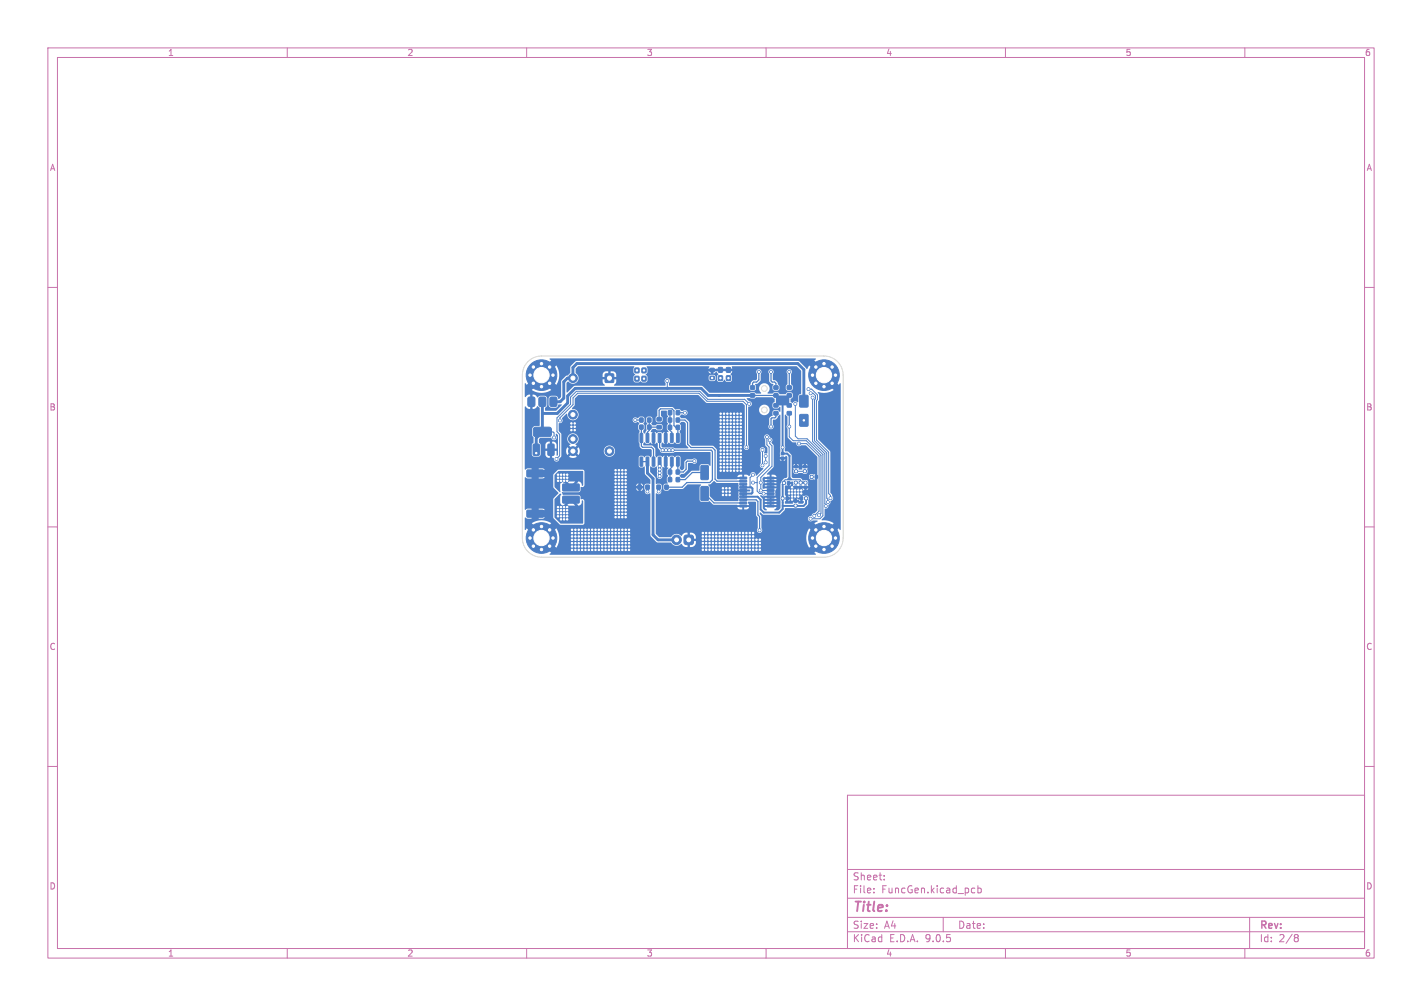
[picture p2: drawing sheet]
<svg xmlns="http://www.w3.org/2000/svg" width="297mm" height="210mm" viewBox="0 0 297 210" stroke-linecap="round" stroke-linejoin="round" font-family="sans-serif">
<defs><g id="words">
<text font-size="2.8" fill="#c872ab" x="178" y="190.9">Title:</text>
<g font-size="2.1" fill="#c872ab">
<text x="178" y="184">Sheet:</text>
<text x="178" y="186.7">File:</text>
<text x="184.1" y="186.7">FuncGen.kicad_pcb</text>
<text x="178" y="196.9">KiCad</text>
<text x="178" y="194.1">Size:</text>
<text x="184.7" y="194.1">A4</text>
<text x="185.7" y="196.9">E.D.A.</text>
<text x="193.3" y="196.9">9.0.5</text>
<text x="200" y="194.1">Date:</text>
<text x="263" y="194.3">Rev:</text>
<text x="263" y="196.9">Id:</text>
<text x="267.1" y="196.9">2/8</text>
</g>
<g font-size="1.8" fill="#c872ab">
<text x="35" y="11.9">1</text>
<text x="85" y="11.9">2</text>
<text x="135" y="11.9">3</text>
<text x="185" y="11.9">4</text>
<text x="235" y="11.9">5</text>
<text x="285" y="11.9">6</text>
<text x="10.3" y="35.9">A</text>
<text x="285.4" y="35.9">A</text>
<text x="10.3" y="85.9">B</text>
<text x="285.3" y="85.9">B</text>
<text x="10.3" y="135.9">C</text>
<text x="285.3" y="135.9">C</text>
<text x="10.3" y="185.9">D</text>
<text x="285.3" y="185.9">D</text>
<text x="35" y="199.9">1</text>
<text x="85" y="199.9">2</text>
<text x="135" y="199.9">3</text>
<text x="185" y="199.9">4</text>
<text x="235" y="199.9">5</text>
<text x="285" y="199.9">6</text>
</g>
</g></defs>
<g fill="none" stroke="#c872ab" stroke-width=".21">
<path d="M10 10h277v190h-277zM12 12h273v186h-273zM60 10v2M110 10v2M160 10v2M210 10v2M260 10v2M10 60h2M285 60h2M10 110h2M285 110h2M10 160h2"/>
<path d="M177 166h108v32h-108zM285 160h2M60 198v2M110 198v2M160 198v2M177 194.5h108M177 191.5h108M177 187.5h108M177 181.5h108M182.5 186.3v.1M182.5 185.5v.1M184.7 183.6v.1"/>
<path d="M184.7 182.8v.1M197 191.5v3M203.2 185.4l.4 .1M203.6 186.3l-.4 .1M204.2 185.5l.5-.1 .3 .3-.2 .6h-.6M204.2 184.9v1.5M210 198v2M260 198v2M261 191.5v6.5M270.6 195.1h.3l.3 .3-.3 .3M270.6 195.7h.3M270.9 195.7l.2 .2 .1 .4-.3 .3h-.3"/>
</g>
<g fill="#4d7fc4" stroke="#4d7fc4" stroke-width=".21">
<path d="M164.4 100.1l.5-.5 .5 .5z"/>
<path d="M143 111.8l.3-.1h1.2l.2 .1 .1 .4v1.1l-.1 .3-.4 .1h-1.1l-.2-.1-.2-.4 .1-1.1z"/>
<path d="M151.7 76.7h.9v1h-.9z"/>
<path d="M151.7 78.5h.9v.9h-.9z"/>
<path d="M161.7 84.3h.8v.7h-.8z"/>
<path d="M161.7 85.9h.8v.7h-.8z"/>
<path d="M165.9 104.4h.5v.4h-.5z"/>
<path d="M165.9 105.3h.5v.5h-.5z"/>
<path d="M166.9 101.5h.6v.5h-.6z"/>
<path d="M166.9 100.5h.6v.5h-.6z"/>
<path d="M139.6 98.1h.7v.9h-.7z"/>
<path d="M141.2 98.1h.7v.9h-.7z"/>
<path d="M167.1 82.6h1.6v2.3h-1.6z"/>
<path d="M167.1 86.6h1.6v2.3h-1.6z"/>
<path d="M133.3 101.3h.6v.8h-.6z"/>
<path d="M134.9 101.3h.7v.8h-.7z"/>
<path d="M148.3 78.6h.9v.6h-.9z"/>
<path d="M148.3 76.9h.9v.7h-.9z"/>
<path d="M134.1 78.6h.8v.9h-.8z"/>
<path d="M134.1 76.9h.8v.9h-.8z"/>
<path d="M165.9 101.5h.6v.5h-.6z"/>
<path d="M165.9 100.5h.6v.5h-.6z"/>
<path d="M141.3 85.7h.6v.9h-.6z"/>
<path d="M139.6 85.7h.7v.9h-.7z"/>
<path d="M141.3 95.4l.6 .1-.1 1.8h-.5z"/>
<path d="M140.1 95.4l.5 .1-.1 1.8h-.5z"/>
<path d="M138.8 95.4l.5 .1-.1 1.8h-.4z"/>
<path d="M137.5 95.4l.6 .1-.1 1.8h-.5z"/>
<path d="M136.2 95.4l.6 .1-.1 1.8h-.5z"/>
<path d="M135 95.4l.5 .1-.1 1.8h-.5z"/>
<path d="M133.7 95.4l.5 .1v1.8h-.5z"/>
<path d="M133.7 90.5h.5v1.9l-.5-.1z"/>
<path d="M135 90.5h.5l-.1 1.9-.5-.1z"/>
<path d="M136.2 90.5h.6l-.1 1.9-.5-.1z"/>
<path d="M137.5 90.5h.6l-.1 1.9-.5-.1z"/>
<path d="M138.8 90.5h.5l-.1 1.9-.4-.1z"/>
<path d="M140.1 90.5h.5l-.1 1.9-.5-.1z"/>
<path d="M141.3 90.5h.6l-.1 1.9-.5-.1z"/>
<path d="M137.2 101.3h.7v.8h-.7z"/>
<path d="M138.9 101.3h.6v.8h-.6z"/>
<path d="M141.2 87.3h.7v.8h-.7z"/>
<path d="M139.6 87.3h.7v.8h-.7z"/>
<path d="M156.8 82.2h.8v.7h-.8z"/>
<path d="M156.8 80.6h.8v.6h-.8z"/>
<path d="M117.6 103.6h3.3l.1 .2v1.1l-.2 .2-3.2-.1-.1-.2z"/>
<path d="M117.6 101.1l3.3-.1 .1 .2v1.2l-.2 .1h-3.2l-.1-.2z"/>
<path d="M110.1 106.5h3.3l.1 .2v1.1l-.2 .2h-3.1l-.2-.2z"/>
<path d="M110.1 98.1h3.3l.1 .2v1.1l-.2 .2h-3.1l-.2-.2z"/>
<path d="M111.4 92.8l1-.1 .2 .1 .1 2-.2 .3h-.9l-.3-.2z"/>
<path d="M114.5 92.8l1-.1 .2 .1v2l-.1 .3h-.9l-.3-.2z"/>
<path d="M132.6 78.6h.8v.9h-.8z"/>
<path d="M132.6 76.9h.8v.9h-.8z"/>
<path d="M168 101.5h.5v.5h-.5z"/>
<path d="M168 100.5h.5v.5h-.5z"/>
<path d="M164.5 100.6h.4v.5h-.4z"/>
<path d="M163.5 100.6h.5v.5h-.5z"/>
<path d="M133.6 87.3h.7v.8h-.7z"/>
<path d="M135.3 87.3h.7v.8h-.7z"/>
<path d="M137.3 87.2h.8v.7h-.8z"/>
<path d="M137.3 88.8h.8v.7h-.8z"/>
<path d="M164.4 84.3h.9v.7h-.9z"/>
<path d="M164.4 85.9h.9v.7h-.9z"/>
<path d="M167.8 97.2h.6v.5h-.6z"/>
<path d="M167.8 98.1h.6v.5h-.6z"/>
<path d="M135.3 88.8h.7v.8h-.7z"/>
<path d="M133.6 88.8h.7v.8h-.7z"/>
<path d="M110.4 82.9h1l.3 .1v1.5l-.1 .3-1 .1-.3-.2-.1-1.5z"/>
<path d="M112.6 83l.3-.1h.9l.2 .1v1.5l-.1 .3-1 .1-.3-.2z"/>
<path d="M111.5 89.3l.4-.1h3l.3 .4-.1 1.3-.4 .3-3.1-.1-.2-.4v-1.1z"/>
<path d="M114.9 83l.3-.1h.9l.2 .1v1.5l-.1 .3-1 .1-.3-.2z"/>
<path d="M160.2 99.6h1.4l.1 .3-1.4 .1z"/>
<path d="M160.2 100.3h1.4l.1 .3h-1.4z"/>
<path d="M160.2 100.9h1.4l.1 .3-1.4 .1z"/>
<path d="M160.2 101.6h1.4l.1 .3h-1.4z"/>
<path d="M160.2 102.2h1.4l.1 .3-1.4 .1z"/>
<path d="M160.2 102.9h1.4l.1 .3h-1.4z"/>
<path d="M160.2 103.5h1.4l.1 .3-1.4 .1z"/>
<path d="M160.2 104.2h1.4l.1 .3h-1.4z"/>
<path d="M160.2 104.8h1.4l.1 .3-1.4 .1z"/>
<path d="M160.2 105.5h1.4l.1 .3h-1.4z"/>
<path d="M154.5 105.5h1.4l.1 .3h-1.4z"/>
<path d="M154.5 104.8h1.4l.1 .3-1.4 .1z"/>
<path d="M154.5 104.2h1.4l.1 .3h-1.4z"/>
<path d="M154.5 103.5h1.4l.1 .3-1.4 .1z"/>
<path d="M154.5 102.9h1.4l.1 .3h-1.4z"/>
<path d="M154.5 102.2h1.4l.1 .3-1.4 .1z"/>
<path d="M154.5 101.6h1.4l.1 .3h-1.4z"/>
<path d="M154.5 100.9h1.4l.1 .3-1.4 .1z"/>
<path d="M154.5 100.3h1.4l.1 .3h-1.4z"/>
<path d="M154.5 99.6h1.4l.1 .3-1.4 .1z"/>
<path d="M141.2 99.7h.7v.8h-.7z"/>
<path d="M139.6 99.7h.7v.8h-.7z"/>
<path d="M139.6 88.8h.7v.8h-.7z"/>
<path d="M141.2 88.8h.7v.8h-.7z"/>
<path d="M164.4 82.2h.9v.7h-.9z"/>
<path d="M164.4 80.6h.9v.6h-.9z"/>
<path d="M150.1 76.7h.8v1h-.8z"/>
<path d="M150.1 78.5h.8v.9h-.8z"/>
<path d="M126.4 78.1h1.7v1.7h-1.7z"/>
<path d="M163.2 95.4h.5v.5h-.5z"/>
<path d="M163.2 94.5h.5v.4h-.5z"/>
<path d="M170.3 99.3h.4v.5h-.4z"/>
<path d="M169.3 99.3h.5v.5h-.5z"/>
<path d="M164.2 103.8h.5v.5h-.5z"/>
<path d="M163.2 103.8h.5v.5h-.5z"/>
<path d="M167.2 103.8h.4v.5h-.4z"/>
<path d="M168.1 103.8h.5v.5h-.5z"/>
<path d="M161.7 82.2h.8v.7h-.8z"/>
<path d="M161.7 80.6h.8v.6h-.8z"/>
<path d="M146.4 101.6l1.3-.1 .2 .2 .1 2.6-.2 .2h-1.2l-.2-.1z"/>
<path d="M146.4 97.2l1.3-.1 .2 .2 .1 2.6-.2 .2h-1.2l-.2-.1z"/>
<path d="M166 97.2h.5v.5h-.5z"/>
<path d="M166 98.1h.5v.5h-.5z"/>
<circle cx="141.3" cy="112.7" r="1"/>
<circle cx="110.7" cy="78.3" r=".4"/>
<circle cx="111.4" cy="76.6" r=".4"/>
<circle cx="111.4" cy="80" r=".4"/>
<circle cx="113.1" cy="75.9" r=".4"/>
<circle cx="113.1" cy="78.3" r="3.2"/>
<circle cx="113.1" cy="80.7" r=".4"/>
<circle cx="114.8" cy="76.6" r=".4"/>
<circle cx="114.8" cy="80" r=".4"/>
<circle cx="115.5" cy="78.3" r=".4"/>
<circle cx="110.7" cy="112.3" r=".4"/>
<circle cx="111.4" cy="110.6" r=".4"/>
<circle cx="111.4" cy="114" r=".4"/>
<circle cx="113.1" cy="109.9" r=".4"/>
<circle cx="113.1" cy="112.3" r="3.2"/>
<circle cx="113.1" cy="114.7" r=".4"/>
<circle cx="114.8" cy="110.6" r=".4"/>
<circle cx="114.8" cy="114" r=".4"/>
<circle cx="115.5" cy="112.3" r=".4"/>
<circle cx="169.7" cy="78.3" r=".4"/>
<circle cx="170.4" cy="76.6" r=".4"/>
<circle cx="170.4" cy="80" r=".4"/>
<circle cx="172.1" cy="75.9" r=".4"/>
<circle cx="172.1" cy="78.3" r="3.2"/>
<circle cx="172.1" cy="80.7" r=".4"/>
<circle cx="173.8" cy="76.6" r=".4"/>
<circle cx="173.8" cy="80" r=".4"/>
<circle cx="174.5" cy="78.3" r=".4"/>
<circle cx="169.7" cy="112.3" r=".4"/>
<circle cx="170.4" cy="110.6" r=".4"/>
<circle cx="170.4" cy="114" r=".4"/>
<circle cx="172.1" cy="109.9" r=".4"/>
<circle cx="172.1" cy="112.3" r="3.2"/>
<circle cx="172.1" cy="114.7" r=".4"/>
<circle cx="173.8" cy="110.6" r=".4"/>
<circle cx="173.8" cy="114" r=".4"/>
<circle cx="174.5" cy="112.3" r=".4"/>
<circle cx="127.3" cy="94.2" r=".92"/>
<circle cx="119.7" cy="78.9" r=".92"/>
<circle cx="119.7" cy="86.6" r=".92"/>
<circle cx="119.7" cy="91.6" r=".92"/>
<circle cx="119.7" cy="94.2" r=".92"/>
<circle cx="153.3" cy="98.3" r=".3"/>
<circle cx="120.2" cy="112.7" r=".3"/>
<circle cx="129.3" cy="104.5" r=".3"/>
<circle cx="119.3" cy="89.8" r=".3"/>
<circle cx="155.9" cy="111.3" r=".3"/>
<circle cx="146.8" cy="111.3" r=".3"/>
<circle cx="120.2" cy="110.6" r=".3"/>
<circle cx="130" cy="101.7" r=".3"/>
<circle cx="130.7" cy="102.4" r=".3"/>
<circle cx="130.7" cy="101" r=".3"/>
<circle cx="154.5" cy="114.8" r=".3"/>
<circle cx="124.4" cy="114.8" r=".3"/>
<circle cx="150.3" cy="114.1" r=".3"/>
<circle cx="126.5" cy="110.6" r=".3"/>
<circle cx="154" cy="92.7" r=".3"/>
<circle cx="158" cy="114.8" r=".3"/>
<circle cx="123.7" cy="114.8" r=".3"/>
<circle cx="129.3" cy="108" r=".3"/>
<circle cx="154" cy="96.2" r=".3"/>
<circle cx="153.3" cy="94.8" r=".3"/>
<circle cx="131.4" cy="114.8" r=".3"/>
<circle cx="151.2" cy="92.7" r=".3"/>
<circle cx="125.1" cy="110.6" r=".3"/>
<circle cx="150.5" cy="94.1" r=".3"/>
<circle cx="130" cy="105.9" r=".3"/>
<circle cx="153.8" cy="113.4" r=".3"/>
<circle cx="148.9" cy="114.8" r=".3"/>
<circle cx="131.4" cy="113.4" r=".3"/>
<circle cx="130" cy="112" r=".3"/>
<circle cx="129.3" cy="112" r=".3"/>
<circle cx="151.9" cy="91.3" r=".3"/>
<circle cx="154.5" cy="113.4" r=".3"/>
<circle cx="146.8" cy="114.8" r=".3"/>
<circle cx="130.7" cy="103.1" r=".3"/>
<circle cx="149.6" cy="111.3" r=".3"/>
<circle cx="120.9" cy="112.7" r=".3"/>
<circle cx="128.6" cy="103.8" r=".3"/>
<circle cx="153.3" cy="91.3" r=".3"/>
<circle cx="127.2" cy="112.7" r=".3"/>
<circle cx="130" cy="102.4" r=".3"/>
<circle cx="129.3" cy="103.1" r=".3"/>
<circle cx="151.9" cy="98.3" r=".3"/>
<circle cx="123.7" cy="112.7" r=".3"/>
<circle cx="131.4" cy="111.3" r=".3"/>
<circle cx="146.8" cy="112" r=".3"/>
<circle cx="129.3" cy="107.3" r=".3"/>
<circle cx="153.3" cy="89.2" r=".3"/>
<circle cx="148.2" cy="112" r=".3"/>
<circle cx="152.6" cy="90.6" r=".3"/>
<circle cx="152.6" cy="96.9" r=".3"/>
<circle cx="154.7" cy="92.7" r=".3"/>
<circle cx="156.6" cy="112.7" r=".3"/>
<circle cx="130" cy="111.3" r=".3"/>
<circle cx="148.9" cy="111.3" r=".3"/>
<circle cx="151.2" cy="96.9" r=".3"/>
<circle cx="148.2" cy="113.4" r=".3"/>
<circle cx="153.3" cy="94.1" r=".3"/>
<circle cx="120.9" cy="111.3" r=".3"/>
<circle cx="129.3" cy="101.7" r=".3"/>
<circle cx="166.1" cy="103" r=".3"/>
<circle cx="120.9" cy="114.8" r=".3"/>
<circle cx="127.9" cy="114.8" r=".3"/>
<circle cx="128.6" cy="104.5" r=".3"/>
<circle cx="151" cy="112.7" r=".3"/>
<circle cx="119.5" cy="111.3" r=".3"/>
<circle cx="120.9" cy="113.4" r=".3"/>
<circle cx="151.2" cy="96.2" r=".3"/>
<circle cx="152.6" cy="91.3" r=".3"/>
<circle cx="122.3" cy="112" r=".3"/>
<circle cx="129.3" cy="101" r=".3"/>
<circle cx="154" cy="89.2" r=".3"/>
<circle cx="130.7" cy="98.2" r=".3"/>
<circle cx="151.2" cy="87.8" r=".3"/>
<circle cx="130.7" cy="111.3" r=".3"/>
<circle cx="166.1" cy="102.4" r=".3"/>
<circle cx="121.6" cy="111.3" r=".3"/>
<circle cx="127.2" cy="113.4" r=".3"/>
<circle cx="125.8" cy="114.8" r=".3"/>
<circle cx="152.6" cy="89.9" r=".3"/>
<circle cx="151.2" cy="94.1" r=".3"/>
<circle cx="128.6" cy="98.9" r=".3"/>
<circle cx="154.7" cy="87.8" r=".3"/>
<circle cx="150.3" cy="112.7" r=".3"/>
<circle cx="150.3" cy="113.4" r=".3"/>
<circle cx="153.1" cy="111.3" r=".3"/>
<circle cx="151" cy="101.9" r=".3"/>
<circle cx="151" cy="114.8" r=".3"/>
<circle cx="128.6" cy="101" r=".3"/>
<circle cx="154.7" cy="96.9" r=".3"/>
<circle cx="151.2" cy="86.4" r=".3"/>
<circle cx="158.7" cy="114.1" r=".3"/>
<circle cx="122.3" cy="112.7" r=".3"/>
<circle cx="131.4" cy="114.1" r=".3"/>
<circle cx="154.7" cy="97.6" r=".3"/>
<circle cx="155.9" cy="112.7" r=".3"/>
<circle cx="127.9" cy="112.7" r=".3"/>
<circle cx="154" cy="91.3" r=".3"/>
<circle cx="156.6" cy="111.3" r=".3"/>
<circle cx="153.3" cy="87.1" r=".3"/>
<circle cx="146.8" cy="114.1" r=".3"/>
<circle cx="123" cy="112.7" r=".3"/>
<circle cx="130" cy="98.2" r=".3"/>
<circle cx="151" cy="111.3" r=".3"/>
<circle cx="152.6" cy="95.5" r=".3"/>
<circle cx="129.3" cy="111.3" r=".3"/>
<circle cx="151.9" cy="89.2" r=".3"/>
<circle cx="153.8" cy="112" r=".3"/>
<circle cx="154" cy="94.1" r=".3"/>
<circle cx="151.9" cy="86.4" r=".3"/>
<circle cx="155.9" cy="114.1" r=".3"/>
<circle cx="154.7" cy="92" r=".3"/>
<circle cx="126.5" cy="113.4" r=".3"/>
<circle cx="155.2" cy="114.8" r=".3"/>
<circle cx="122.3" cy="111.3" r=".3"/>
<circle cx="151.7" cy="111.3" r=".3"/>
<circle cx="152.4" cy="114.1" r=".3"/>
<circle cx="158.7" cy="114.8" r=".3"/>
<circle cx="164.8" cy="103" r=".3"/>
<circle cx="152.6" cy="89.2" r=".3"/>
<circle cx="130" cy="113.4" r=".3"/>
<circle cx="150.5" cy="98.3" r=".3"/>
<circle cx="119.5" cy="113.4" r=".3"/>
<circle cx="153.3" cy="86.4" r=".3"/>
<circle cx="130.7" cy="105.2" r=".3"/>
<circle cx="123" cy="110.6" r=".3"/>
<circle cx="130" cy="104.5" r=".3"/>
<circle cx="123.7" cy="112" r=".3"/>
<circle cx="148.9" cy="112" r=".3"/>
<circle cx="119.5" cy="110.6" r=".3"/>
<circle cx="125.1" cy="112" r=".3"/>
<circle cx="130" cy="103.8" r=".3"/>
<circle cx="130" cy="110.6" r=".3"/>
<circle cx="151.7" cy="102.6" r=".3"/>
<circle cx="125.8" cy="110.6" r=".3"/>
<circle cx="156.6" cy="114.8" r=".3"/>
<circle cx="148.9" cy="114.1" r=".3"/>
<circle cx="149.6" cy="112" r=".3"/>
<circle cx="151.9" cy="93.4" r=".3"/>
<circle cx="127.2" cy="110.6" r=".3"/>
<circle cx="130" cy="98.9" r=".3"/>
<circle cx="129.3" cy="103.8" r=".3"/>
<circle cx="154.7" cy="90.6" r=".3"/>
<circle cx="151.9" cy="94.1" r=".3"/>
<circle cx="155.2" cy="113.4" r=".3"/>
<circle cx="152.4" cy="113.4" r=".3"/>
<circle cx="120" cy="88.4" r=".3"/>
<circle cx="120.9" cy="110.6" r=".3"/>
<circle cx="157.3" cy="111.3" r=".3"/>
<circle cx="155.2" cy="114.1" r=".3"/>
<circle cx="152.6" cy="93.4" r=".3"/>
<circle cx="130" cy="100.3" r=".3"/>
<circle cx="121.6" cy="110.6" r=".3"/>
<circle cx="151.7" cy="114.1" r=".3"/>
<circle cx="154" cy="92" r=".3"/>
<circle cx="152.4" cy="101.9" r=".3"/>
<circle cx="151.9" cy="89.9" r=".3"/>
<circle cx="155.9" cy="114.8" r=".3"/>
<circle cx="150.5" cy="88.5" r=".3"/>
<circle cx="147.5" cy="112" r=".3"/>
<circle cx="130" cy="108" r=".3"/>
<circle cx="147.5" cy="111.3" r=".3"/>
<circle cx="120.2" cy="112" r=".3"/>
<circle cx="151.7" cy="114.8" r=".3"/>
<circle cx="156.6" cy="114.1" r=".3"/>
<circle cx="154" cy="88.5" r=".3"/>
<circle cx="151.7" cy="112" r=".3"/>
<circle cx="130.7" cy="103.8" r=".3"/>
<circle cx="125.1" cy="111.3" r=".3"/>
<circle cx="154" cy="89.9" r=".3"/>
<circle cx="151.7" cy="113.4" r=".3"/>
<circle cx="151.2" cy="89.9" r=".3"/>
<circle cx="147.5" cy="114.1" r=".3"/>
<circle cx="154" cy="90.6" r=".3"/>
<circle cx="158.7" cy="112.7" r=".3"/>
<circle cx="149.6" cy="114.8" r=".3"/>
<circle cx="123.7" cy="114.1" r=".3"/>
<circle cx="125.1" cy="114.1" r=".3"/>
<circle cx="130" cy="106.6" r=".3"/>
<circle cx="121.6" cy="112" r=".3"/>
<circle cx="150.5" cy="91.3" r=".3"/>
<circle cx="130" cy="101" r=".3"/>
<circle cx="154.7" cy="89.9" r=".3"/>
<circle cx="119.3" cy="88.4" r=".3"/>
<circle cx="152.4" cy="112" r=".3"/>
<circle cx="154" cy="98.3" r=".3"/>
<circle cx="123" cy="114.8" r=".3"/>
<circle cx="153.3" cy="92.7" r=".3"/>
<circle cx="130.7" cy="114.8" r=".3"/>
<circle cx="154" cy="97.6" r=".3"/>
<circle cx="154" cy="86.4" r=".3"/>
<circle cx="153.3" cy="87.8" r=".3"/>
<circle cx="126.5" cy="112" r=".3"/>
<circle cx="153.1" cy="113.4" r=".3"/>
<circle cx="166.7" cy="103" r=".3"/>
<circle cx="148.2" cy="114.8" r=".3"/>
<circle cx="151.9" cy="97.6" r=".3"/>
<circle cx="157.3" cy="112" r=".3"/>
<circle cx="128.6" cy="108" r=".3"/>
<circle cx="128.6" cy="103.1" r=".3"/>
<circle cx="154.7" cy="94.1" r=".3"/>
<circle cx="151.9" cy="90.6" r=".3"/>
<circle cx="150.5" cy="94.8" r=".3"/>
<circle cx="154.7" cy="91.3" r=".3"/>
<circle cx="152.6" cy="94.8" r=".3"/>
<circle cx="128.6" cy="106.6" r=".3"/>
<circle cx="152.4" cy="112.7" r=".3"/>
<circle cx="164.8" cy="102.4" r=".3"/>
<circle cx="127.2" cy="114.8" r=".3"/>
<circle cx="150.5" cy="86.4" r=".3"/>
<circle cx="121.6" cy="112.7" r=".3"/>
<circle cx="153.8" cy="111.3" r=".3"/>
<circle cx="157.3" cy="114.1" r=".3"/>
<circle cx="151.2" cy="87.1" r=".3"/>
<circle cx="128.6" cy="102.4" r=".3"/>
<circle cx="127.2" cy="111.3" r=".3"/>
<circle cx="154" cy="95.5" r=".3"/>
<circle cx="128.6" cy="105.9" r=".3"/>
<circle cx="127.2" cy="112" r=".3"/>
<circle cx="129.3" cy="110.6" r=".3"/>
<circle cx="151.2" cy="91.3" r=".3"/>
<circle cx="165.4" cy="103.7" r=".3"/>
<circle cx="121.6" cy="114.8" r=".3"/>
<circle cx="127.9" cy="111.3" r=".3"/>
<circle cx="130.7" cy="114.1" r=".3"/>
<circle cx="153.8" cy="112.7" r=".3"/>
<circle cx="152.4" cy="111.3" r=".3"/>
<circle cx="128.6" cy="107.3" r=".3"/>
<circle cx="124.4" cy="112.7" r=".3"/>
<circle cx="151.2" cy="97.6" r=".3"/>
<circle cx="158" cy="112.7" r=".3"/>
<circle cx="122.3" cy="114.8" r=".3"/>
<circle cx="151.9" cy="94.8" r=".3"/>
<circle cx="120.2" cy="111.3" r=".3"/>
<circle cx="123.7" cy="111.3" r=".3"/>
<circle cx="128.6" cy="99.6" r=".3"/>
<circle cx="151.2" cy="93.4" r=".3"/>
<circle cx="128.6" cy="114.8" r=".3"/>
<circle cx="151.7" cy="101.9" r=".3"/>
<circle cx="130" cy="114.8" r=".3"/>
<circle cx="151" cy="112" r=".3"/>
<circle cx="158" cy="113.4" r=".3"/>
<circle cx="130" cy="99.6" r=".3"/>
<circle cx="129.3" cy="113.4" r=".3"/>
<circle cx="125.8" cy="111.3" r=".3"/>
<circle cx="167.4" cy="103" r=".3"/>
<circle cx="151.2" cy="94.8" r=".3"/>
<circle cx="129.3" cy="99.6" r=".3"/>
<circle cx="154.7" cy="93.4" r=".3"/>
<circle cx="154.7" cy="98.3" r=".3"/>
<circle cx="130.7" cy="110.6" r=".3"/>
<circle cx="154.5" cy="111.3" r=".3"/>
<circle cx="123.7" cy="113.4" r=".3"/>
<circle cx="125.8" cy="112" r=".3"/>
<circle cx="149.6" cy="114.1" r=".3"/>
<circle cx="151.2" cy="98.3" r=".3"/>
<circle cx="152.6" cy="94.1" r=".3"/>
<circle cx="152.6" cy="92.7" r=".3"/>
<circle cx="165.4" cy="101.7" r=".3"/>
<circle cx="130.7" cy="112" r=".3"/>
<circle cx="125.8" cy="114.1" r=".3"/>
<circle cx="129.3" cy="98.9" r=".3"/>
<circle cx="123" cy="111.3" r=".3"/>
<circle cx="122.3" cy="114.1" r=".3"/>
<circle cx="153.3" cy="92" r=".3"/>
<circle cx="119.5" cy="112" r=".3"/>
<circle cx="154" cy="93.4" r=".3"/>
<circle cx="120.2" cy="113.4" r=".3"/>
<circle cx="154.7" cy="89.2" r=".3"/>
<circle cx="155.2" cy="111.3" r=".3"/>
<circle cx="153.1" cy="114.8" r=".3"/>
<circle cx="128.6" cy="112" r=".3"/>
<circle cx="147.5" cy="114.8" r=".3"/>
<circle cx="152.6" cy="96.2" r=".3"/>
<circle cx="151" cy="102.6" r=".3"/>
<circle cx="128.6" cy="101.7" r=".3"/>
<circle cx="150.5" cy="96.2" r=".3"/>
<circle cx="126.5" cy="111.3" r=".3"/>
<circle cx="151.2" cy="92" r=".3"/>
<circle cx="151" cy="103.3" r=".3"/>
<circle cx="129.3" cy="106.6" r=".3"/>
<circle cx="152.6" cy="98.3" r=".3"/>
<circle cx="128.6" cy="114.1" r=".3"/>
<circle cx="152.4" cy="103.3" r=".3"/>
<circle cx="153.8" cy="114.8" r=".3"/>
<circle cx="152.6" cy="87.1" r=".3"/>
<circle cx="153.8" cy="114.1" r=".3"/>
<circle cx="154" cy="96.9" r=".3"/>
<circle cx="129.3" cy="100.3" r=".3"/>
<circle cx="130" cy="107.3" r=".3"/>
<circle cx="125.1" cy="112.7" r=".3"/>
<circle cx="128.6" cy="100.3" r=".3"/>
<circle cx="154.7" cy="86.4" r=".3"/>
<circle cx="150.5" cy="92.7" r=".3"/>
<circle cx="124.4" cy="111.3" r=".3"/>
<circle cx="153.1" cy="114.1" r=".3"/>
<circle cx="154.7" cy="88.5" r=".3"/>
<circle cx="124.4" cy="113.4" r=".3"/>
<circle cx="119.5" cy="112.7" r=".3"/>
<circle cx="153.3" cy="93.4" r=".3"/>
<circle cx="153.3" cy="96.2" r=".3"/>
<circle cx="130.7" cy="106.6" r=".3"/>
<circle cx="151.2" cy="95.5" r=".3"/>
<circle cx="127.9" cy="112" r=".3"/>
<circle cx="151.9" cy="96.9" r=".3"/>
<circle cx="155.2" cy="112.7" r=".3"/>
<circle cx="127.9" cy="110.6" r=".3"/>
<circle cx="127.9" cy="114.1" r=".3"/>
<circle cx="150.5" cy="90.6" r=".3"/>
<circle cx="130.7" cy="99.6" r=".3"/>
<circle cx="154" cy="94.8" r=".3"/>
<circle cx="129.3" cy="105.2" r=".3"/>
<circle cx="129.3" cy="114.1" r=".3"/>
<circle cx="151.7" cy="103.3" r=".3"/>
<circle cx="157.3" cy="113.4" r=".3"/>
<circle cx="120" cy="89.1" r=".3"/>
<circle cx="158" cy="114.1" r=".3"/>
<circle cx="157.3" cy="114.8" r=".3"/>
<circle cx="119.3" cy="89.1" r=".3"/>
<circle cx="154" cy="87.8" r=".3"/>
<circle cx="151.9" cy="87.1" r=".3"/>
<circle cx="128.6" cy="111.3" r=".3"/>
<circle cx="124.4" cy="112" r=".3"/>
<circle cx="119.5" cy="114.1" r=".3"/>
<circle cx="150.5" cy="96.9" r=".3"/>
<circle cx="148.2" cy="111.3" r=".3"/>
<circle cx="152.6" cy="97.6" r=".3"/>
<circle cx="126.5" cy="112.7" r=".3"/>
<circle cx="149.6" cy="112.7" r=".3"/>
<circle cx="122.3" cy="110.6" r=".3"/>
<circle cx="127.2" cy="114.1" r=".3"/>
<circle cx="154" cy="87.1" r=".3"/>
<circle cx="130.7" cy="98.9" r=".3"/>
<circle cx="125.8" cy="113.4" r=".3"/>
<circle cx="129.3" cy="102.4" r=".3"/>
<circle cx="151.7" cy="112.7" r=".3"/>
<circle cx="153.1" cy="112.7" r=".3"/>
<circle cx="125.1" cy="114.8" r=".3"/>
<circle cx="120.9" cy="112" r=".3"/>
<circle cx="121.6" cy="114.1" r=".3"/>
<circle cx="129.3" cy="114.8" r=".3"/>
<circle cx="148.2" cy="112.7" r=".3"/>
<circle cx="120.9" cy="114.1" r=".3"/>
<circle cx="151.9" cy="96.2" r=".3"/>
<circle cx="155.2" cy="112" r=".3"/>
<circle cx="126.5" cy="114.8" r=".3"/>
<circle cx="155.9" cy="112" r=".3"/>
<circle cx="146.8" cy="113.4" r=".3"/>
<circle cx="151.9" cy="92" r=".3"/>
<circle cx="128.6" cy="112.7" r=".3"/>
<circle cx="128.6" cy="113.4" r=".3"/>
<circle cx="153.3" cy="95.5" r=".3"/>
<circle cx="123.7" cy="110.6" r=".3"/>
<circle cx="151.9" cy="88.5" r=".3"/>
<circle cx="156.6" cy="112" r=".3"/>
<circle cx="157.3" cy="112.7" r=".3"/>
<circle cx="148.2" cy="114.1" r=".3"/>
<circle cx="151" cy="114.1" r=".3"/>
<circle cx="152.6" cy="87.8" r=".3"/>
<circle cx="129.3" cy="112.7" r=".3"/>
<circle cx="152.6" cy="88.5" r=".3"/>
<circle cx="128.6" cy="105.2" r=".3"/>
<circle cx="153.3" cy="89.9" r=".3"/>
<circle cx="131.4" cy="112" r=".3"/>
<circle cx="120.2" cy="114.1" r=".3"/>
<circle cx="130.7" cy="112.7" r=".3"/>
<circle cx="153.3" cy="88.5" r=".3"/>
<circle cx="124.4" cy="110.6" r=".3"/>
<circle cx="150.3" cy="114.8" r=".3"/>
<circle cx="130.7" cy="105.9" r=".3"/>
<circle cx="154.5" cy="112" r=".3"/>
<circle cx="150.5" cy="93.4" r=".3"/>
<circle cx="152.4" cy="114.8" r=".3"/>
<circle cx="151" cy="113.4" r=".3"/>
<circle cx="150.5" cy="89.2" r=".3"/>
<circle cx="122.3" cy="113.4" r=".3"/>
<circle cx="121.6" cy="113.4" r=".3"/>
<circle cx="130.7" cy="108" r=".3"/>
<circle cx="150.5" cy="97.6" r=".3"/>
<circle cx="130.7" cy="107.3" r=".3"/>
<circle cx="151.9" cy="87.8" r=".3"/>
<circle cx="130.7" cy="101.7" r=".3"/>
<circle cx="150.3" cy="112" r=".3"/>
<circle cx="154.7" cy="96.2" r=".3"/>
<circle cx="130" cy="114.1" r=".3"/>
<circle cx="125.8" cy="112.7" r=".3"/>
<circle cx="151.9" cy="95.5" r=".3"/>
<circle cx="152.4" cy="102.6" r=".3"/>
<circle cx="167.4" cy="102.4" r=".3"/>
<circle cx="150.5" cy="95.5" r=".3"/>
<circle cx="154.5" cy="112.7" r=".3"/>
<circle cx="153.3" cy="90.6" r=".3"/>
<circle cx="154.5" cy="114.1" r=".3"/>
<circle cx="158.7" cy="113.4" r=".3"/>
<circle cx="166.1" cy="103.7" r=".3"/>
<circle cx="120" cy="89.8" r=".3"/>
<circle cx="166.7" cy="103.7" r=".3"/>
<circle cx="130.7" cy="100.3" r=".3"/>
<circle cx="130" cy="103.1" r=".3"/>
<circle cx="150.5" cy="87.1" r=".3"/>
<circle cx="155.9" cy="113.4" r=".3"/>
<circle cx="150.5" cy="87.8" r=".3"/>
<circle cx="126.5" cy="114.1" r=".3"/>
<circle cx="124.4" cy="114.1" r=".3"/>
<circle cx="129.3" cy="105.9" r=".3"/>
<circle cx="127.9" cy="113.4" r=".3"/>
<circle cx="149.6" cy="113.4" r=".3"/>
<circle cx="147.5" cy="113.4" r=".3"/>
<circle cx="150.5" cy="92" r=".3"/>
<circle cx="123" cy="112" r=".3"/>
<circle cx="154.7" cy="95.5" r=".3"/>
<circle cx="125.1" cy="113.4" r=".3"/>
<circle cx="128.6" cy="98.2" r=".3"/>
<circle cx="154.7" cy="94.8" r=".3"/>
<circle cx="153.3" cy="96.9" r=".3"/>
<circle cx="150.5" cy="89.9" r=".3"/>
<circle cx="153.1" cy="112" r=".3"/>
<circle cx="156.6" cy="113.4" r=".3"/>
<circle cx="152.6" cy="86.4" r=".3"/>
<circle cx="120.2" cy="114.8" r=".3"/>
<circle cx="152.6" cy="92" r=".3"/>
<circle cx="166.7" cy="102.4" r=".3"/>
<circle cx="130" cy="112.7" r=".3"/>
<circle cx="123" cy="114.1" r=".3"/>
<circle cx="131.4" cy="110.6" r=".3"/>
<circle cx="153.3" cy="97.6" r=".3"/>
<circle cx="151.2" cy="89.2" r=".3"/>
<circle cx="128.6" cy="110.6" r=".3"/>
<circle cx="129.3" cy="98.2" r=".3"/>
<circle cx="165.4" cy="103" r=".3"/>
<circle cx="131.4" cy="112.7" r=".3"/>
<circle cx="150.3" cy="111.3" r=".3"/>
<circle cx="148.9" cy="113.4" r=".3"/>
<circle cx="119.5" cy="114.8" r=".3"/>
<circle cx="130.7" cy="104.5" r=".3"/>
<circle cx="147.5" cy="112.7" r=".3"/>
<circle cx="151.2" cy="88.5" r=".3"/>
<circle cx="151.2" cy="90.6" r=".3"/>
<circle cx="165.4" cy="104.3" r=".3"/>
<circle cx="130" cy="105.2" r=".3"/>
<circle cx="146.8" cy="112.7" r=".3"/>
<circle cx="154.7" cy="87.1" r=".3"/>
<circle cx="165.4" cy="102.4" r=".3"/>
<circle cx="130.7" cy="113.4" r=".3"/>
<circle cx="148.9" cy="112.7" r=".3"/>
<circle cx="151.9" cy="92.7" r=".3"/>
<circle cx="123" cy="113.4" r=".3"/>
<circle cx="133" cy="79.1" r=".3"/>
<circle cx="133" cy="77.3" r=".3"/>
<circle cx="134.5" cy="79.1" r=".3"/>
<circle cx="134.5" cy="77.3" r=".3"/>
<circle cx="150.5" cy="78.9" r=".3"/>
<circle cx="137.8" cy="98.7" r=".3"/>
<circle cx="137.8" cy="99.4" r=".3"/>
<circle cx="137.8" cy="98" r=".3"/>
<circle cx="137.8" cy="97.3" r=".3"/>
<circle cx="139.8" cy="94" r=".3"/>
<circle cx="138.4" cy="94" r=".3"/>
<circle cx="140.5" cy="94" r=".3"/>
<circle cx="139.1" cy="94" r=".3"/>
<circle cx="167.2" cy="100.8" r=".3"/>
<circle cx="139.4" cy="79.5" r=".3"/>
<circle cx="112" cy="94.6" r=".3"/>
<circle cx="166.2" cy="105.5" r=".3"/>
<circle cx="157.3" cy="99.1" r=".3"/>
<circle cx="163.5" cy="104" r=".3"/>
<circle cx="168.4" cy="104" r=".3"/>
<circle cx="169.5" cy="99.6" r=".3"/>
<circle cx="163.5" cy="93.4" r=".3"/>
<circle cx="115.7" cy="91.3" r=".3"/>
<circle cx="163.7" cy="100.8" r=".3"/>
<circle cx="168.2" cy="100.8" r=".3"/>
<circle cx="152.1" cy="78.9" r=".3"/>
<circle cx="168.1" cy="98.4" r=".3"/>
<circle cx="166.3" cy="98.4" r=".3"/>
<circle cx="166.2" cy="100.8" r=".3"/>
<circle cx="167.9" cy="87.8" r=".3"/>
<circle cx="160.2" cy="91.2" r=".3"/>
<circle cx="159.5" cy="103" r=".3"/>
<circle cx="157.3" cy="100.7" r=".3"/>
<circle cx="158.9" cy="100.7" r=".3"/>
<circle cx="160.8" cy="91.9" r=".3"/>
<circle cx="158.9" cy="102.4" r=".3"/>
<circle cx="148.7" cy="78.9" r=".3"/>
<circle cx="116.5" cy="107.8" r=".3"/>
<circle cx="118.5" cy="108.4" r=".3"/>
<circle cx="116.5" cy="105.9" r=".3"/>
<circle cx="116.5" cy="107.1" r=".3"/>
<circle cx="117.2" cy="107.8" r=".3"/>
<circle cx="118.5" cy="107.1" r=".3"/>
<circle cx="117.2" cy="105.9" r=".3"/>
<circle cx="116.5" cy="106.5" r=".3"/>
<circle cx="118.5" cy="107.8" r=".3"/>
<circle cx="117.2" cy="108.4" r=".3"/>
<circle cx="118.5" cy="105.9" r=".3"/>
<circle cx="117.2" cy="107.1" r=".3"/>
<circle cx="117.2" cy="106.5" r=".3"/>
<circle cx="117.8" cy="107.8" r=".3"/>
<circle cx="117.8" cy="107.1" r=".3"/>
<circle cx="117.8" cy="106.5" r=".3"/>
<circle cx="117.8" cy="108.4" r=".3"/>
<circle cx="117.8" cy="105.9" r=".3"/>
<circle cx="118.5" cy="106.5" r=".3"/>
<circle cx="118.5" cy="99.7" r=".3"/>
<circle cx="118.5" cy="100.4" r=".3"/>
<circle cx="116.6" cy="100.4" r=".3"/>
<circle cx="116.6" cy="99.1" r=".3"/>
<circle cx="117.8" cy="100.4" r=".3"/>
<circle cx="116.6" cy="99.7" r=".3"/>
<circle cx="117.2" cy="100.4" r=".3"/>
<circle cx="117.8" cy="99.1" r=".3"/>
<circle cx="118.5" cy="99.1" r=".3"/>
<circle cx="117.2" cy="99.1" r=".3"/>
<circle cx="117.2" cy="99.7" r=".3"/>
<circle cx="117.8" cy="99.7" r=".3"/>
<circle cx="173.5" cy="104" r=".3"/>
<circle cx="168.9" cy="81.2" r=".3"/>
<circle cx="164.8" cy="77.6" r=".3"/>
<circle cx="169.7" cy="83" r=".3"/>
<circle cx="158.5" cy="77.6" r=".3"/>
<circle cx="172.5" cy="105.6" r=".3"/>
<circle cx="172.9" cy="104.8" r=".3"/>
<circle cx="161" cy="77.6" r=".3"/>
<circle cx="169.3" cy="82.1" r=".3"/>
<circle cx="171.1" cy="107.6" r=".3"/>
<circle cx="164.8" cy="89.1" r=".3"/>
<circle cx="166.9" cy="92.6" r=".3"/>
<circle cx="161" cy="89.1" r=".3"/>
<circle cx="170.1" cy="107.7" r=".3"/>
<circle cx="116.9" cy="87.8" r=".3"/>
<circle cx="159.3" cy="93.9" r=".3"/>
<circle cx="155.9" cy="93.4" r=".3"/>
<circle cx="159.3" cy="97.2" r=".3"/>
<circle cx="169.3" cy="108.3" r=".3"/>
<circle cx="116.2" cy="95.8" r=".3"/>
<circle cx="166.1" cy="84.3" r=".3"/>
<circle cx="156.5" cy="84.3" r=".3"/>
<circle cx="137.6" cy="102.6" r=".3"/>
<circle cx="135.2" cy="102.6" r=".3"/>
<circle cx="143.1" cy="86.2" r=".3"/>
<circle cx="145" cy="96.3" r=".3"/>
<circle cx="132.7" cy="87.7" r=".3"/>
<circle cx="158.6" cy="110.7" r=".3"/>
<circle cx="159.9" cy="95.2" r=".3"/>
<circle cx="159.9" cy="96.5" r=".3"/>
</g>
<path d="M113.3 83.9v6.3l-1.3 1.3v3.1M135.2 96.4v2.4l1.2 1.1v11.8l1 1h3.9M137.8 96.4v3M138.4 94h2.1M150.2 82.5v.1M157.2 82.5l-9.3 .1-1.4-1.5h-26.4l-1.5 1.6v1.4l-2.2 2.2h-3.1M167.9 83.8v-6.6l-1.3-1.3h-46.1l-.8 .8v2.2h-1.2l-.7 .8v3.4l-.8 .8h-1.4" fill="none" stroke="#4d7fc4" stroke-width=".61"/>
<g fill="none" stroke="#4d7fc4" stroke-width=".25">
<path d="M158.5 77.6v1.7l-.5 .5h-.6l-.2 .2v.9M161 77.6v1.9l.3 .3h.5l.3 .2v.9M164.8 77.6v3.3M132.7 87.7h1.3M134 96.4h1.2M134 89.2v3.9l.2 .3h1.9l.4 .4v2.6M135.6 87.7v2.1l-.4 .4v1.2M135.6 89.2h2.1M137.7 87.5v-1.9l.3-.3h2.4l.4 .5v3l.3 .4h.5v2.2M137.8 91.4v2l.6 .6M139.9 86.2v3.6l.4 .4v1.2M139.9 86.2h.1"/>
<path d="M140.3 96.4v1.1l-.4 .4v2.2M140.4 94h8.1l.3 .2v6l-.6 .5h-4.7l-1 1h-3.3M141.6 87.7h1.5l.5 .5v4.5l.7 .7h4.5l.6 .6v6l.4 .4h5.4M141.6 86.2h1.5M145 96.3h-1.4l-.3 .2v1.4l-.6 .6h-1.1v-2.1M147.2 98.6h-2.6l-1.5 1.5h-1.5M157.2 82.5h4.9M162.1 86.3v.7l-.3 .2h-.6l-.2 .2v1.7M164.8 86.3v2.8M135.2 102.6h.1M135.2 101.7v.9M137.5 101.7l.1 .9"/>
<path d="M147.2 103l1.9 2h6.1M155.2 104.3h2.7l.4 .4v2.8l.3 .3v2.9"/>
</g>
<path d="M163.5 84.2v10.5h.9l.5 .5v4.8M163.5 93.4h.1M163.4 104l.1 .1M163.5 105.6h.1M163.5 104h.1M163.7 100.8l-.2 .3v5.2l-.8 .7h-3.2l-.6-.7v-2l-.7-.6h-3v-.7h1.8l.2-.1v-.9l-.3-.3h-1.7v-.6M167.2 100.8h1M168.4 104v1.1l-.6 .5h-4.3" fill="none" stroke="#4d7fc4" stroke-width=".41"/>
<g fill="none" stroke="#4d7fc4" stroke-width=".21">
<path d="M139.4 79.5v1.6M113.3 90.2h2.2l.2 .2v.9M116.9 87.8v-.6l2.8-2.7v-1.4l.9-1h25.4l1.7 1.7h7.5l.7 .7v8.9M156.5 84.3l-1-.9h-7.7l-1.7-1.7h-25.7l-1.2 1.2v1.5l-2.9 2.8v2.9l.6 .6v4.4l-.7 .7M157.3 99.1l-.6 .6v2M159.3 93.9v3.3M159.9 95.2v1.3M160.2 91.2v1.7l.4 .4v3.9l-2.5 2.5v2.8l.5 .5h.9M160.8 91.9v.7l.4 .5v4.2l-2.3 2.4v2.7M164.8 89.1v2.1l.9 .8h2.7l3.1 3.1v12.1l-.4 .4M166.1 84.3v6.7l.6 .6h1.9l3.3 3.3v12.8l-.6 .6h-2M166.3 98.4h1.8"/>
<path d="M166.9 92.6h1.6l2.6 2.6v11.5l-1 1M168.1 98.4h.1M168.9 81.2h.6l1.2 1.2v1l-.2 .2v8.2l2.6 2.6v8.6l.4 .4v.6M169.3 82.1h.5l.5 .5v.6l-.2 .3v8.5l2.6 2.6v9.4l.2 .2v.6M169.7 83v9.2l2.6 2.5v10.4l.2 .2v.3M158.1 100.7h-.8M158.9 102.4h2.1M159.5 103h.1M159.7 103h1.3M167.2 100.8l-.1-.6h-3.1l-.3 .2v.4M171.1 107.5v.1M171.1 107.6h.1"/>
</g>
<g fill="#4d7fc4">
<path d="M116.6 98.3h5.2l-.1 3.1a.31 .31 0 0 1-.3-.5l-.3-.3-.3-.1-1.3 1.4-.2-.1-.3 .1-1.3-1.4h.7l.9 .9 .8-.9h-2.4a.72 .72 0 0 0-.7 .7v1.6l-1.2-1.2v-2.4z"/>
<path d="M114.8 74.9l55.5-.1 .1 .2-.3 .2 1.5 1.6-.5 .3-.5 .7-1.6-1.5-.4 .7h-.1l-1.5-1.5-.3-.2h-46.3l-1.3 1.2v1.4l-.5 .5-.4 .1-1 1v3.4l-.5 .4-.2-.4-.4-.3h-1l-.5 .4v1.6l.4 .5h1.1l.4-.2 .2-.5h.6l-1.1 1.3h-2.3v-.6l.4-.5-.1-1.7-.4-.3h-1l-.6 .3a.92 .92 0 0 0-1-.5v3l.6-.2 .5-.4 .4 .4v3.6l-1.1 .2-.5 .5v1.3l.3 .5v1.1l-.3 .4v2.1l.4 .4h1l.3-.1 .1-.3h1a.77 .77 0 0 0 .9 .7v-1.5h-.9v.8h-1v-2h1v.7h2.3v-.7a.77 .77 0 0 0-.9-.7v1.4h-.5v-1.4l-.6 .1-.3 .6h-1l-.3-.5v-.7l.2-.3h2.3a.58 .58 0 0 0 .9 .4 .58 .58 0 0 0 .1-.9l.1-.4 .3 .3v4.2l-.2 .1-.1-1h-.9v1.5h.4a.58 .58 0 0 0 .5 .8 .58 .58 0 0 0 .6-.7l.4-.5v-1.1h1l.3 .9 .7-.8 .4 .4-.7 .8a1.42 1.42 0 0 0 1.6-.1l-.8-.7 .4-.4 .7 .8 .3-.9h5v.2a1.18 1.18 0 0 0 1.8 .9 1.18 1.18 0 0 0 0-2 1.18 1.18 0 0 0-1.8 .9h-5l-.3-.7-.7 .7-.4-.3 .8-.8-.3-.3a1.2 1.2 0 0 0 .3-1.8 1.2 1.2 0 0 0-1.9 .1 1.2 1.2 0 0 0 .5 1.8l-.3 .2 .8 .8-.4 .3-.7-.7-.3 .7h-1v-3.5l-.5-.7 .1-1.6a.67 .67 0 0 0 .6-.3 .67 .67 0 0 0 0-.7l.9-.9h.2a1.21 1.21 0 0 0 1.7 1.2h11.9v.2a.71 .71 0 0 0 1.1 .3l.3 .4-.2 .3v.7l.3 .4-.2 .7v1.7l.2 1 .5 .4h1.8l.2 .3v1.2l-.2 .2-.4-.2h-.7a.25 .25 0 0 1-.2 .3 .25 .25 0 0 1-.3-.3h-.6l-.3 .2v1.9l.4 .3 .8-.2 .1 1.6 1.1 1.2v.8h-.8l-.4 .2 .1 1.1a.64 .64 0 0 0 .2 .8 .64 .64 0 0 0 .9-.1l.1 8.9 1.3 1.3 2.9 .1a1.42 1.42 0 0 0 2.3 .2l.4 .5 .8 .2v-1.2h.5v1.2a1.06 1.06 0 0 0 1.2-1.3h-1.1v-.5h1.1v-.3a1.03 1.03 0 0 0-1.2-.9v1.2h-.5v-1.2l-.8 .2-.5 .5a1.37 1.37 0 0 0-2.2 .2h-2.4l-.7-.7v-5.6h17l.2 .4 .4 .1h1.4l.5-.5h-1.1v.5h-.4v-.5h-18v-2.8a.64 .64 0 0 0 .9 .1 .64 .64 0 0 0 .2-.8l.1-1.1-.4-.2h-.8l-.1-1.3-1.1-1.2 .1-1.1 .4 .2 .9-.2v2.1a.56 .56 0 0 0 .6 .5 .56 .56 0 0 0 .5-.5v-1.9l.2-.2 .3 .2v-2.5l-.4 .3-.4-.2-.4-.1-.5 .3-.2-.2-.1-1.7-.7-.5h-1.7l-.1-.4 .3-.3 .4 .3h.5l.3-.2 .4 .3v-2.5h-.2v-.3l.3-.4h.6l.4 .3h.9l.2-.3-.1-.7-.3-.3h-.7l-.4 .3h-.6l-.3-.4 .3-.4-.1-.8-.3-.2h-.7l-.2 .4v.6l.2 .5-.2 .3 .1 1-.5 .7-.3-.3 .3-.7v-.7l-.2-.4 .2-.4v-.8l-.4-.2h-.5l-.4 .3a.76 .76 0 0 0-1.2 .3h-11.9h.1a1.24 1.24 0 0 0 .5-1.5 1.24 1.24 0 0 0-1.3-.8l.5-.7 .1-1.4 .7-.8h25l1.8 1.7h7.4l.6 .6v8.2a.58 .58 0 0 0-.1 .8 .58 .58 0 0 0 .8 0 .58 .58 0 0 0 0-.8v-7.4h2.2a1.11 1.11 0 0 0 1.5 1.2 1.11 1.11 0 0 0 .3-1.9 1.11 1.11 0 0 0-1.8 .6l-2.2 .1v-.6a.61 .61 0 0 0 .7-.5 .61 .61 0 0 0-.6-.7l-.4-.4v-.2l1.5 .1 .4-.3h3.4l.5 .3v.7l-.5 .4 .1 .7 .3 .3h.7l.5-.4 .1 1-.1 .1-.5-.4-.9 .1-.2 .3 .1 .8-.7 .5-.1 1.4a.56 .56 0 0 0 .1 .8 .56 .56 0 0 0 .8-.1 .56 .56 0 0 0-.1-.8v-.9l.1-.1a.74 .74 0 0 0 .9-.6l.4-.4h.2v7.6l-.1 1.2h1.2l.1-.3 .2 .3v4.1l-.9 .7-.5 .8v5.1l-.5 .4h-.7l-.1-.2 .5-.5h-2.5l.5 .6-.5 .1-.4-.4v-.7h2.9v-.2h-1v.2h-.4v-.2h-1.1v.2h-.4v-.6h2.9v-.3h-1v.3h-.4v-.3h-1.1v.3h-.4v-.7h2.9l-.1-.2h-.9v.2h-.4v-.2h-1l-.1 .2h-.4l-.6-.6 .4-.1a.65 .65 0 0 0 .8 .1h2.1l-.1-.8 .3-.8-2.8 .1-.1-.1v-.6h.4v.2h2.5v-.2h-1v.2h-.4v-.2h-1.5l.1-.4h2.8v-.3h-1v.3h-.4v-.3h-1.1v.3h-.3l-.1-.7h2.9v-.2h-1v.2h-.4v-.2h-1.1v.2h-.4v-.4l.3-.3 2.6 .1-.2-.3-.4-.2h-.4v.5h-.4v-.5l-.6-.1 1.4-1.5v-1.6h1.3l.3 .3h.6l.3-.3h-.4v.3h-.5v-.3h-1.6v-2.9l-.5-.6a.72 .72 0 0 0-.4-1.2 .57 .57 0 0 0-.8-.4 .57 .57 0 0 0-.1 .9v1.2l.5 .6v1.1l-.2 .1-.5-.1a.79 .79 0 0 0-.3-1.2 .58 .58 0 0 0-.6 .3 .58 .58 0 0 0 .2 .7l-.1 2.4a.63 .63 0 0 0 0 .7 .63 .63 0 0 0 .6 .3l-1.5 1.5a.62 .62 0 0 0-.5-.8 .62 .62 0 0 0-.7 .7l-.3 .2-.4-.3h-.6v.6l-.3 .3h-5.2l-.2-.4h5.3v-.5l-.7 .1-.3 .4h-4.3v-5.9l-.9-.7h-4.4l-.4-.5v-4.4l-.8-.8-1-.1a.36 .36 0 0 1-.2-.4 .36 .36 0 0 1 .3-.3l.4 .1a.56 .56 0 0 0 .8-.1 .56 .56 0 0 0-.1-.8 .56 .56 0 0 0-.8 .1h-.3l-.4-.4-.9 .1-.6-.5h-2.6l-.5 .5v1.3l-.4 .4v.6l.4 .4 1-.2 .1-.7-.4-.5 .1-1 1.1-.1 .1 .8 .3 .4-.3 .4v.7l.2 .5-.2 .4v.6l.3 .6-.3 .1v2.5l.4-.3 .4 .2h.5l.3-.3 .5 .3 .7-.1v-1.9l-.1-.6 .2-.4v-.7l-.2-.5 .3-.3h.6l.3 .3v4.4l.6 .6-.1 .2h-2.8l-.3-.2h-2.3l-.2-.2 .1-.6 .2-.2 .4 .3v-2.5l-.4 .3-.4-.3h-.4l-.4 .3-.5-.3v2.5l.6-.3 .1 1.1 .5 .8 .4 .2h2.3l.3-.1h7.5l-.1 2.9-.5-.4h-1.4l-.3 .4-.1 .9-1.6 .1-1.4 1.4h-.8l-.3-.4 .3-.4 .7-.1 .8-.7v-1.4h.9a.56 .56 0 0 0 .8-.1 .56 .56 0 0 0 0-.8 .56 .56 0 0 0-.8 .1l-1.3 .1-.4 .5v1.3l-.3 .3-.3 .1-.3-.4 .1-.6v-1.9l-.7-.2-.5 .4-.3-.3-.5-.1-.4 .3-.4-.3v2.5l.3 .1-.3 .5v.7l.3 .4-.3 .5v.7l.2 .4-.7 .1-.2 .2v.8l.1 .3 .8 .1 .4-.3h2.6l1.1-1h2.7l.1 .2-.3 .4v2.6l.4 .5h1.3l.4-.2 .9 .8h7.4l-.3-.4 .1-.3h1.5l.1 .2v2.6l.4 .6v2.2a.56 .56 0 0 0 0 .8 .56 .56 0 0 0 .8-.1 .56 .56 0 0 0-.1-.8v-2.4l-.3-.5v-.3l.8 .5h3.3l1-.9 .2-.5 4-.1 .8-.7v-.9a.67 .67 0 0 0-.3-.9l-.6 .1-.3-.2v1.2h.3v.3l-.3 .3-.8-.1v-.2h-1.2l-.1 .3-1.6-.1 .1-.5h.7l.3-.2h1.8l.3 .2v-.3h-.4l-.3-.3v.4h-.5v-.4l-.3 .4-.9-.1v.3h-.5v-.8h2.9v-.4l-.3 .4h-1.8l-.3-.4v.4h-.5v-.3l-.3-.1v-1.4h1.7l.2 .2 .7 .1 .5 .2 1.5-.2 .3-.3h-.3v.3h-.5v-.3h-.5v.5h-.5v-.5h-.5v.3h-.5v-.3h-2.1l.1-.6h.9l.3-.2 .1-.1h-.4v.3h-.5l.1-.5 .2-.1v-.2l.9-.1 .1 .7-.1 .3h3.2l-.1-.3 .1-.7a.94 .94 0 0 0-1.1-.2l-.5-.5h-1.6l-.2-.3h3.6l.2 .5 1 .2v-1.2l-.2 .1-.7-.1-.3 .5h-3.6v-1.8h.3l.1 .2-.1 .7a.76 .76 0 0 0 1.1 .1l.8 .1a.65 .65 0 0 0 1.1-.3l-.1-.6 .1-.2h-1.2l.1 .2-.1 .1h-.7l.1-.3h-1.5v-.5h3.3l-.4-.4v.4h-.5v-.4l-.3 .4h-.6l-.4-.4v.4h-.5v-.4l-.3 .4h-.3l-.1-2.2-.6-.7-.8-.1 .1-7.6 .5 .4v1.6l-.2 .5 .2 .4v1.8l.9 1 .9 .1a.59 .59 0 0 0 .3 .7 .59 .59 0 0 0 .7-.1h1l2.4 2.4v11.1l-.5 .6-.5 .2a.69 .69 0 0 1-.7 .6 .57 .57 0 0 0-.1 .8 .57 .57 0 0 0 .9-.1l.9 .1 .1 .2-.7 .3 1.5 1.6-.5 .3-.5 .7-1.6-1.5a3.7 3.7 0 0 0 0 4l1.6-1.5 .5 .7 .5 .3-1.5 1.6 .3 .2-.1 .2h-55.4l-.1-.2 .3-.2-1.5-1.6 .5-.3 .5-.7 1.6 1.5 .1-.1a3.7 3.7 0 0 0-.1-3.9l-1.6 1.5-.3-.5-.7-.5 1.5-1.6-.1-.1a3.7 3.7 0 0 0-3.9 .1l1.5 1.6-.7 .5-.3 .5-1.6-1.5-.2 .3h-.2v-2.5l.6 .2h3.2l.4-.3h-1.3v.3h-1.5v-1.8h2.8l-.5-.3h-.8v.3h-1.5v-.3h-.9l-.4 .2-.1-2.2h5.9l.1 3.8 1.3 1.5 4.8 .1 .4-.4-.1-4.8-.3-.2h-.4l-.1-.7-.3-.2h-3.3l-.2-.6 3.5 .1 .3-.3 .1-.5h11.6l.2 .4 .7 .1 .3-.2 .2-.3h-.5v.5h-.5v-.5h-12v-.3h.5l.2-.3h12.3l-.2-.3-.3-.2v.6h-.5v-.6l-.3 .2-.1 .3h-10.9l.1-3-.2-.3-5.3-.1-1 1.1v2.6l1.1 1.2-1.2 1.3h-5.9v-4.5l.6 .2h3.1l.5-.3h-1.3v.3h-1.5v-1.8h2.8l-.4-.3h-.9v.3h-1.5v-.3h-.9l-.3 .2-.2-.1v-12.9l.1-.2 .4 .4 .6 .2v-3a1.1 1.1 0 0 0-1 .5l-.1-.1v-2.8h.2l.2 .3 1.6-1.5 .5 .7 .5 .3-1.5 1.6a3.7 3.7 0 0 0 4 0l-1.5-1.6 .5-.3 .5-.7 1.6 1.5 .1-.1a3.7 3.7 0 0 0-.1-3.9l-1.6 1.5-.5-.7-.5-.3 1.5-1.6z"/>
<path d="M173.6 78.8l1.6 1.5 .2-.3 .2 .1v30.4l-.2 .1-.2-.3-1.6 1.5-.3-.5-.7-.5 1.5-1.6a4.5 4.5 0 0 0-2.5-.6l.6-.8v-1.5l.2-.1a.69 .69 0 0 0 .7-.9 .58 .58 0 0 0 .3-.7h.1a.6 .6 0 0 0 .5-.5 .6 .6 0 0 0-.2-.6l-.4-.7v-8.4l-2.5-2.7v-7.9l.2-.3v-1.1l-.3-.4 .1-.2a3.7 3.7 0 0 0 3.2-.4l-1.5-1.6 .5-.3z"/>
<path d="M147.9 101.2l.6-.2 .6-.6 .6 .4h4.4l.2 .6-.1 .8h2.4l.1 .3-.1 .1h-2.4l.1 1.4-.2 .6h-4.8l-1.1-1.1v-1.8z"/>
<path d="M120.7 76.5h11.7l.1 .1-.2 .3v.8l.4 .5-.4 .4v.9l.4 .3h.8a.38 .38 0 0 1 .7 0l.9-.1 .1-1h12.8v.5l.3 .3 .8 .1 .4-.4-.1-.7-.3-.2h-.8l-.3 .4h-12.8l-.3-.5 .3-.3v-.4h12.8l.1 .3 .4 .2v-.5h.5v.5l.6-.4 .4 .4-.3 .6 .1 .7 .2 .4h.8l.5-.4 .4 .4h.8l.4-.4v-.8l-.3-.4 .3-.6h-17.7v-.6l-.2-.4h.2h12.9l.1 .1-.2 .4h4.9l-.1-.4 .2-.1h13.3l1 .9v4.7l-.5 .4-.1 1.4-.1 .1-.1-.1a.67 .67 0 0 0-1 .2l-.4-.2v-.7l.5-.4v-.5l-.3-.4h-.8l-.5 .4h-1.1l-.5-.4h-.7l-.4 .3h-.9l-.1-.2a1.13 1.13 0 0 0 .1-1.6 1.13 1.13 0 0 0-1.7 0 1.13 1.13 0 0 0 .3 1.7l-1.1 .1-.4-.3-9.3 .1-1.4-1.4h9.6l.2 .8 .9 .1 .4-.3-.2-1 .6-.1 .5-.7 .1-1.3 .1-.6h1.5l.2 .6v1.5l.4 .5 .4 .1-.2 .4 .2 .8 .9 .1 .3-.2 .1-.7h1.3l.1 .8 1 .1 .4-.3-.1-.7-.3-.3v-2.2a.57 .57 0 0 0 0-.8 .57 .57 0 0 0-.8 .1 .57 .57 0 0 0 .1 .8v2.1l-.4 .4h-1.3l-.8-1.1-.6-.2v-1.2a.57 .57 0 0 0-.1-.9 .57 .57 0 0 0-.8 .3h-1.5v-.1a.57 .57 0 0 0-.9-.2 .57 .57 0 0 0 0 .9v1.1l-.2 .2-.7 .1-.8 1.1-16.6-.1-.1-.5a.58 .58 0 0 0 .1-.8 .58 .58 0 0 0-.9 0 .58 .58 0 0 0 .1 .8l-.1 .5h-10.5l-.2-.1 .4-.5 .1-.7h-1.1v-.5h1.1v-.5a.86 .86 0 0 0-1.2-.7v1.1h-.5v-1.1h-.4a.86 .86 0 0 0-.7 1.2h1v.5h-1v.6l.4 .5v.2h-6.2l-1.7 1.4-.1-1.9 .3-.4a1.21 1.21 0 0 0 1.9 .2 1.21 1.21 0 0 0-.2-1.9l-.1-.9z"/>
<path d="M115.8 104.2l1.1-1.1h.3l-.2 .6v1.2a.72 .72 0 0 0 .7 .7h2.4l-.8-.9-.9 .9h-.7l1.3-1.4 .3 .1 .2-.1 1.3 1.3a.64 .64 0 0 0 .6-.2 .64 .64 0 0 0 .1-.7l.1-.2 .2 .2v4.7h-4.7l-1.3-1.3z"/>
<path d="M162.1 82.6h2.7v2h-2.7z"/>
</g>
<g fill="none" stroke="#d0d2cd" stroke-width=".21">
<path d="M110.3 75.5a4 4 0 0 1 2.8-1.2h59a4 4 0 0 1 4 4v34a4 4 0 0 1-4 4h-59a4 4 0 0 1-4-4v-34a4 4 0 0 1 1.2-2.8z"/>
<circle cx="159.6" cy="85.6" r=".6"/>
<circle cx="159.6" cy="81.1" r=".6"/>
</g>
<g fill="#fff" stroke="#fff" stroke-width=".21">
<circle cx="153.3" cy="98.3" r=".15"/>
<circle cx="120.2" cy="112.7" r=".15"/>
<circle cx="129.3" cy="104.5" r=".15"/>
<circle cx="119.3" cy="89.8" r=".15"/>
<circle cx="155.9" cy="111.3" r=".15"/>
<circle cx="146.8" cy="111.3" r=".15"/>
<circle cx="120.2" cy="110.6" r=".15"/>
<circle cx="130" cy="101.7" r=".15"/>
<circle cx="130.7" cy="102.4" r=".15"/>
<circle cx="130.7" cy="101" r=".15"/>
<circle cx="154.5" cy="114.8" r=".15"/>
<circle cx="124.4" cy="114.8" r=".15"/>
<circle cx="150.3" cy="114.1" r=".15"/>
<circle cx="126.5" cy="110.6" r=".15"/>
<circle cx="154" cy="92.7" r=".15"/>
<circle cx="158" cy="114.8" r=".15"/>
<circle cx="123.7" cy="114.8" r=".15"/>
<circle cx="129.3" cy="108" r=".15"/>
<circle cx="154" cy="96.2" r=".15"/>
<circle cx="153.3" cy="94.8" r=".15"/>
<circle cx="131.4" cy="114.8" r=".15"/>
<circle cx="151.2" cy="92.7" r=".15"/>
<circle cx="125.1" cy="110.6" r=".15"/>
<circle cx="150.5" cy="94.1" r=".15"/>
<circle cx="130" cy="105.9" r=".15"/>
<circle cx="153.8" cy="113.4" r=".15"/>
<circle cx="148.9" cy="114.8" r=".15"/>
<circle cx="131.4" cy="113.4" r=".15"/>
<circle cx="130" cy="112" r=".15"/>
<circle cx="129.3" cy="112" r=".15"/>
<circle cx="151.9" cy="91.3" r=".15"/>
<circle cx="154.5" cy="113.4" r=".15"/>
<circle cx="146.8" cy="114.8" r=".15"/>
<circle cx="130.7" cy="103.1" r=".15"/>
<circle cx="149.6" cy="111.3" r=".15"/>
<circle cx="120.9" cy="112.7" r=".15"/>
<circle cx="128.6" cy="103.8" r=".15"/>
<circle cx="153.3" cy="91.3" r=".15"/>
<circle cx="127.2" cy="112.7" r=".15"/>
<circle cx="130" cy="102.4" r=".15"/>
<circle cx="129.3" cy="103.1" r=".15"/>
<circle cx="151.9" cy="98.3" r=".15"/>
<circle cx="123.7" cy="112.7" r=".15"/>
<circle cx="131.4" cy="111.3" r=".15"/>
<circle cx="146.8" cy="112" r=".15"/>
<circle cx="129.3" cy="107.3" r=".15"/>
<circle cx="153.3" cy="89.2" r=".15"/>
<circle cx="148.2" cy="112" r=".15"/>
<circle cx="152.6" cy="90.6" r=".15"/>
<circle cx="152.6" cy="96.9" r=".15"/>
<circle cx="154.7" cy="92.7" r=".15"/>
<circle cx="156.6" cy="112.7" r=".15"/>
<circle cx="130" cy="111.3" r=".15"/>
<circle cx="148.9" cy="111.3" r=".15"/>
<circle cx="151.2" cy="96.9" r=".15"/>
<circle cx="148.2" cy="113.4" r=".15"/>
<circle cx="153.3" cy="94.1" r=".15"/>
<circle cx="120.9" cy="111.3" r=".15"/>
<circle cx="129.3" cy="101.7" r=".15"/>
<circle cx="166.1" cy="103" r=".15"/>
<circle cx="120.9" cy="114.8" r=".15"/>
<circle cx="127.9" cy="114.8" r=".15"/>
<circle cx="128.6" cy="104.5" r=".15"/>
<circle cx="151" cy="112.7" r=".15"/>
<circle cx="119.5" cy="111.3" r=".15"/>
<circle cx="120.9" cy="113.4" r=".15"/>
<circle cx="151.2" cy="96.2" r=".15"/>
<circle cx="152.6" cy="91.3" r=".15"/>
<circle cx="122.3" cy="112" r=".15"/>
<circle cx="129.3" cy="101" r=".15"/>
<circle cx="154" cy="89.2" r=".15"/>
<circle cx="130.7" cy="98.2" r=".15"/>
<circle cx="151.2" cy="87.8" r=".15"/>
<circle cx="130.7" cy="111.3" r=".15"/>
<circle cx="166.1" cy="102.4" r=".15"/>
<circle cx="121.6" cy="111.3" r=".15"/>
<circle cx="127.2" cy="113.4" r=".15"/>
<circle cx="125.8" cy="114.8" r=".15"/>
<circle cx="152.6" cy="89.9" r=".15"/>
<circle cx="151.2" cy="94.1" r=".15"/>
<circle cx="128.6" cy="98.9" r=".15"/>
<circle cx="154.7" cy="87.8" r=".15"/>
<circle cx="150.3" cy="112.7" r=".15"/>
<circle cx="150.3" cy="113.4" r=".15"/>
<circle cx="153.1" cy="111.3" r=".15"/>
<circle cx="151" cy="101.9" r=".15"/>
<circle cx="151" cy="114.8" r=".15"/>
<circle cx="128.6" cy="101" r=".15"/>
<circle cx="154.7" cy="96.9" r=".15"/>
<circle cx="151.2" cy="86.4" r=".15"/>
<circle cx="158.7" cy="114.1" r=".15"/>
<circle cx="122.3" cy="112.7" r=".15"/>
<circle cx="131.4" cy="114.1" r=".15"/>
<circle cx="154.7" cy="97.6" r=".15"/>
<circle cx="155.9" cy="112.7" r=".15"/>
<circle cx="127.9" cy="112.7" r=".15"/>
<circle cx="154" cy="91.3" r=".15"/>
<circle cx="156.6" cy="111.3" r=".15"/>
<circle cx="153.3" cy="87.1" r=".15"/>
<circle cx="146.8" cy="114.1" r=".15"/>
<circle cx="123" cy="112.7" r=".15"/>
<circle cx="130" cy="98.2" r=".15"/>
<circle cx="151" cy="111.3" r=".15"/>
<circle cx="152.6" cy="95.5" r=".15"/>
<circle cx="129.3" cy="111.3" r=".15"/>
<circle cx="151.9" cy="89.2" r=".15"/>
<circle cx="153.8" cy="112" r=".15"/>
<circle cx="154" cy="94.1" r=".15"/>
<circle cx="151.9" cy="86.4" r=".15"/>
<circle cx="155.9" cy="114.1" r=".15"/>
<circle cx="154.7" cy="92" r=".15"/>
<circle cx="126.5" cy="113.4" r=".15"/>
<circle cx="155.2" cy="114.8" r=".15"/>
<circle cx="122.3" cy="111.3" r=".15"/>
<circle cx="151.7" cy="111.3" r=".15"/>
<circle cx="152.4" cy="114.1" r=".15"/>
<circle cx="158.7" cy="114.8" r=".15"/>
<circle cx="164.8" cy="103" r=".15"/>
<circle cx="152.6" cy="89.2" r=".15"/>
<circle cx="130" cy="113.4" r=".15"/>
<circle cx="150.5" cy="98.3" r=".15"/>
<circle cx="119.5" cy="113.4" r=".15"/>
<circle cx="153.3" cy="86.4" r=".15"/>
<circle cx="130.7" cy="105.2" r=".15"/>
<circle cx="123" cy="110.6" r=".15"/>
<circle cx="130" cy="104.5" r=".15"/>
<circle cx="123.7" cy="112" r=".15"/>
<circle cx="148.9" cy="112" r=".15"/>
<circle cx="119.5" cy="110.6" r=".15"/>
<circle cx="125.1" cy="112" r=".15"/>
<circle cx="130" cy="103.8" r=".15"/>
<circle cx="130" cy="110.6" r=".15"/>
<circle cx="151.7" cy="102.6" r=".15"/>
<circle cx="125.8" cy="110.6" r=".15"/>
<circle cx="156.6" cy="114.8" r=".15"/>
<circle cx="148.9" cy="114.1" r=".15"/>
<circle cx="149.6" cy="112" r=".15"/>
<circle cx="151.9" cy="93.4" r=".15"/>
<circle cx="127.2" cy="110.6" r=".15"/>
<circle cx="130" cy="98.9" r=".15"/>
<circle cx="129.3" cy="103.8" r=".15"/>
<circle cx="154.7" cy="90.6" r=".15"/>
<circle cx="151.9" cy="94.1" r=".15"/>
<circle cx="155.2" cy="113.4" r=".15"/>
<circle cx="152.4" cy="113.4" r=".15"/>
<circle cx="120" cy="88.4" r=".15"/>
<circle cx="120.9" cy="110.6" r=".15"/>
<circle cx="157.3" cy="111.3" r=".15"/>
<circle cx="155.2" cy="114.1" r=".15"/>
<circle cx="152.6" cy="93.4" r=".15"/>
<circle cx="130" cy="100.3" r=".15"/>
<circle cx="121.6" cy="110.6" r=".15"/>
<circle cx="151.7" cy="114.1" r=".15"/>
<circle cx="154" cy="92" r=".15"/>
<circle cx="152.4" cy="101.9" r=".15"/>
<circle cx="151.9" cy="89.9" r=".15"/>
<circle cx="155.9" cy="114.8" r=".15"/>
<circle cx="150.5" cy="88.5" r=".15"/>
<circle cx="147.5" cy="112" r=".15"/>
<circle cx="130" cy="108" r=".15"/>
<circle cx="147.5" cy="111.3" r=".15"/>
<circle cx="120.2" cy="112" r=".15"/>
<circle cx="151.7" cy="114.8" r=".15"/>
<circle cx="156.6" cy="114.1" r=".15"/>
<circle cx="154" cy="88.5" r=".15"/>
<circle cx="151.7" cy="112" r=".15"/>
<circle cx="130.7" cy="103.8" r=".15"/>
<circle cx="125.1" cy="111.3" r=".15"/>
<circle cx="154" cy="89.9" r=".15"/>
<circle cx="151.7" cy="113.4" r=".15"/>
<circle cx="151.2" cy="89.9" r=".15"/>
<circle cx="147.5" cy="114.1" r=".15"/>
<circle cx="154" cy="90.6" r=".15"/>
<circle cx="158.7" cy="112.7" r=".15"/>
<circle cx="149.6" cy="114.8" r=".15"/>
<circle cx="123.7" cy="114.1" r=".15"/>
<circle cx="125.1" cy="114.1" r=".15"/>
<circle cx="130" cy="106.6" r=".15"/>
<circle cx="121.6" cy="112" r=".15"/>
<circle cx="150.5" cy="91.3" r=".15"/>
<circle cx="130" cy="101" r=".15"/>
<circle cx="154.7" cy="89.9" r=".15"/>
<circle cx="119.3" cy="88.4" r=".15"/>
<circle cx="152.4" cy="112" r=".15"/>
<circle cx="154" cy="98.3" r=".15"/>
<circle cx="123" cy="114.8" r=".15"/>
<circle cx="153.3" cy="92.7" r=".15"/>
<circle cx="130.7" cy="114.8" r=".15"/>
<circle cx="154" cy="97.6" r=".15"/>
<circle cx="154" cy="86.4" r=".15"/>
<circle cx="153.3" cy="87.8" r=".15"/>
<circle cx="126.5" cy="112" r=".15"/>
<circle cx="153.1" cy="113.4" r=".15"/>
<circle cx="166.7" cy="103" r=".15"/>
<circle cx="148.2" cy="114.8" r=".15"/>
<circle cx="151.9" cy="97.6" r=".15"/>
<circle cx="157.3" cy="112" r=".15"/>
<circle cx="128.6" cy="108" r=".15"/>
<circle cx="128.6" cy="103.1" r=".15"/>
<circle cx="154.7" cy="94.1" r=".15"/>
<circle cx="151.9" cy="90.6" r=".15"/>
<circle cx="150.5" cy="94.8" r=".15"/>
<circle cx="154.7" cy="91.3" r=".15"/>
<circle cx="152.6" cy="94.8" r=".15"/>
<circle cx="128.6" cy="106.6" r=".15"/>
<circle cx="152.4" cy="112.7" r=".15"/>
<circle cx="164.8" cy="102.4" r=".15"/>
<circle cx="127.2" cy="114.8" r=".15"/>
<circle cx="150.5" cy="86.4" r=".15"/>
<circle cx="121.6" cy="112.7" r=".15"/>
<circle cx="153.8" cy="111.3" r=".15"/>
<circle cx="157.3" cy="114.1" r=".15"/>
<circle cx="151.2" cy="87.1" r=".15"/>
<circle cx="128.6" cy="102.4" r=".15"/>
<circle cx="127.2" cy="111.3" r=".15"/>
<circle cx="154" cy="95.5" r=".15"/>
<circle cx="128.6" cy="105.9" r=".15"/>
<circle cx="127.2" cy="112" r=".15"/>
<circle cx="129.3" cy="110.6" r=".15"/>
<circle cx="151.2" cy="91.3" r=".15"/>
<circle cx="165.4" cy="103.7" r=".15"/>
<circle cx="121.6" cy="114.8" r=".15"/>
<circle cx="127.9" cy="111.3" r=".15"/>
<circle cx="130.7" cy="114.1" r=".15"/>
<circle cx="153.8" cy="112.7" r=".15"/>
<circle cx="152.4" cy="111.3" r=".15"/>
<circle cx="128.6" cy="107.3" r=".15"/>
<circle cx="124.4" cy="112.7" r=".15"/>
<circle cx="151.2" cy="97.6" r=".15"/>
<circle cx="158" cy="112.7" r=".15"/>
<circle cx="122.3" cy="114.8" r=".15"/>
<circle cx="151.9" cy="94.8" r=".15"/>
<circle cx="120.2" cy="111.3" r=".15"/>
<circle cx="123.7" cy="111.3" r=".15"/>
<circle cx="128.6" cy="99.6" r=".15"/>
<circle cx="151.2" cy="93.4" r=".15"/>
<circle cx="128.6" cy="114.8" r=".15"/>
<circle cx="151.7" cy="101.9" r=".15"/>
<circle cx="130" cy="114.8" r=".15"/>
<circle cx="151" cy="112" r=".15"/>
<circle cx="158" cy="113.4" r=".15"/>
<circle cx="130" cy="99.6" r=".15"/>
<circle cx="129.3" cy="113.4" r=".15"/>
<circle cx="125.8" cy="111.3" r=".15"/>
<circle cx="167.4" cy="103" r=".15"/>
<circle cx="151.2" cy="94.8" r=".15"/>
<circle cx="129.3" cy="99.6" r=".15"/>
<circle cx="154.7" cy="93.4" r=".15"/>
<circle cx="154.7" cy="98.3" r=".15"/>
<circle cx="130.7" cy="110.6" r=".15"/>
<circle cx="154.5" cy="111.3" r=".15"/>
<circle cx="123.7" cy="113.4" r=".15"/>
<circle cx="125.8" cy="112" r=".15"/>
<circle cx="149.6" cy="114.1" r=".15"/>
<circle cx="151.2" cy="98.3" r=".15"/>
<circle cx="152.6" cy="94.1" r=".15"/>
<circle cx="152.6" cy="92.7" r=".15"/>
<circle cx="165.4" cy="101.7" r=".15"/>
<circle cx="130.7" cy="112" r=".15"/>
<circle cx="125.8" cy="114.1" r=".15"/>
<circle cx="129.3" cy="98.9" r=".15"/>
<circle cx="123" cy="111.3" r=".15"/>
<circle cx="122.3" cy="114.1" r=".15"/>
<circle cx="153.3" cy="92" r=".15"/>
<circle cx="119.5" cy="112" r=".15"/>
<circle cx="154" cy="93.4" r=".15"/>
<circle cx="120.2" cy="113.4" r=".15"/>
<circle cx="154.7" cy="89.2" r=".15"/>
<circle cx="155.2" cy="111.3" r=".15"/>
<circle cx="153.1" cy="114.8" r=".15"/>
<circle cx="128.6" cy="112" r=".15"/>
<circle cx="147.5" cy="114.8" r=".15"/>
<circle cx="152.6" cy="96.2" r=".15"/>
<circle cx="151" cy="102.6" r=".15"/>
<circle cx="128.6" cy="101.7" r=".15"/>
<circle cx="150.5" cy="96.2" r=".15"/>
<circle cx="126.5" cy="111.3" r=".15"/>
<circle cx="151.2" cy="92" r=".15"/>
<circle cx="151" cy="103.3" r=".15"/>
<circle cx="129.3" cy="106.6" r=".15"/>
<circle cx="152.6" cy="98.3" r=".15"/>
<circle cx="128.6" cy="114.1" r=".15"/>
<circle cx="152.4" cy="103.3" r=".15"/>
<circle cx="153.8" cy="114.8" r=".15"/>
<circle cx="152.6" cy="87.1" r=".15"/>
<circle cx="153.8" cy="114.1" r=".15"/>
<circle cx="154" cy="96.9" r=".15"/>
<circle cx="129.3" cy="100.3" r=".15"/>
<circle cx="130" cy="107.3" r=".15"/>
<circle cx="125.1" cy="112.7" r=".15"/>
<circle cx="128.6" cy="100.3" r=".15"/>
<circle cx="154.7" cy="86.4" r=".15"/>
<circle cx="150.5" cy="92.7" r=".15"/>
<circle cx="124.4" cy="111.3" r=".15"/>
<circle cx="153.1" cy="114.1" r=".15"/>
<circle cx="154.7" cy="88.5" r=".15"/>
<circle cx="124.4" cy="113.4" r=".15"/>
<circle cx="119.5" cy="112.7" r=".15"/>
<circle cx="153.3" cy="93.4" r=".15"/>
<circle cx="153.3" cy="96.2" r=".15"/>
<circle cx="130.7" cy="106.6" r=".15"/>
<circle cx="151.2" cy="95.5" r=".15"/>
<circle cx="127.9" cy="112" r=".15"/>
<circle cx="151.9" cy="96.9" r=".15"/>
<circle cx="155.2" cy="112.7" r=".15"/>
<circle cx="127.9" cy="110.6" r=".15"/>
<circle cx="127.9" cy="114.1" r=".15"/>
<circle cx="150.5" cy="90.6" r=".15"/>
<circle cx="130.7" cy="99.6" r=".15"/>
<circle cx="154" cy="94.8" r=".15"/>
<circle cx="129.3" cy="105.2" r=".15"/>
<circle cx="129.3" cy="114.1" r=".15"/>
<circle cx="151.7" cy="103.3" r=".15"/>
<circle cx="157.3" cy="113.4" r=".15"/>
<circle cx="120" cy="89.1" r=".15"/>
<circle cx="158" cy="114.1" r=".15"/>
<circle cx="157.3" cy="114.8" r=".15"/>
<circle cx="119.3" cy="89.1" r=".15"/>
<circle cx="154" cy="87.8" r=".15"/>
<circle cx="151.9" cy="87.1" r=".15"/>
<circle cx="128.6" cy="111.3" r=".15"/>
<circle cx="124.4" cy="112" r=".15"/>
<circle cx="119.5" cy="114.1" r=".15"/>
<circle cx="150.5" cy="96.9" r=".15"/>
<circle cx="148.2" cy="111.3" r=".15"/>
<circle cx="152.6" cy="97.6" r=".15"/>
<circle cx="126.5" cy="112.7" r=".15"/>
<circle cx="149.6" cy="112.7" r=".15"/>
<circle cx="122.3" cy="110.6" r=".15"/>
<circle cx="127.2" cy="114.1" r=".15"/>
<circle cx="154" cy="87.1" r=".15"/>
<circle cx="130.7" cy="98.9" r=".15"/>
<circle cx="125.8" cy="113.4" r=".15"/>
<circle cx="129.3" cy="102.4" r=".15"/>
<circle cx="151.7" cy="112.7" r=".15"/>
<circle cx="153.1" cy="112.7" r=".15"/>
<circle cx="125.1" cy="114.8" r=".15"/>
<circle cx="120.9" cy="112" r=".15"/>
<circle cx="121.6" cy="114.1" r=".15"/>
<circle cx="129.3" cy="114.8" r=".15"/>
<circle cx="148.2" cy="112.7" r=".15"/>
<circle cx="120.9" cy="114.1" r=".15"/>
<circle cx="151.9" cy="96.2" r=".15"/>
<circle cx="155.2" cy="112" r=".15"/>
<circle cx="126.5" cy="114.8" r=".15"/>
<circle cx="155.9" cy="112" r=".15"/>
<circle cx="146.8" cy="113.4" r=".15"/>
<circle cx="151.9" cy="92" r=".15"/>
<circle cx="128.6" cy="112.7" r=".15"/>
<circle cx="128.6" cy="113.4" r=".15"/>
<circle cx="153.3" cy="95.5" r=".15"/>
<circle cx="123.7" cy="110.6" r=".15"/>
<circle cx="151.9" cy="88.5" r=".15"/>
<circle cx="156.6" cy="112" r=".15"/>
<circle cx="157.3" cy="112.7" r=".15"/>
<circle cx="148.2" cy="114.1" r=".15"/>
<circle cx="151" cy="114.1" r=".15"/>
<circle cx="152.6" cy="87.8" r=".15"/>
<circle cx="129.3" cy="112.7" r=".15"/>
<circle cx="152.6" cy="88.5" r=".15"/>
<circle cx="128.6" cy="105.2" r=".15"/>
<circle cx="153.3" cy="89.9" r=".15"/>
<circle cx="131.4" cy="112" r=".15"/>
<circle cx="120.2" cy="114.1" r=".15"/>
<circle cx="130.7" cy="112.7" r=".15"/>
<circle cx="153.3" cy="88.5" r=".15"/>
<circle cx="124.4" cy="110.6" r=".15"/>
<circle cx="150.3" cy="114.8" r=".15"/>
<circle cx="130.7" cy="105.9" r=".15"/>
<circle cx="154.5" cy="112" r=".15"/>
<circle cx="150.5" cy="93.4" r=".15"/>
<circle cx="152.4" cy="114.8" r=".15"/>
<circle cx="151" cy="113.4" r=".15"/>
<circle cx="150.5" cy="89.2" r=".15"/>
<circle cx="122.3" cy="113.4" r=".15"/>
<circle cx="121.6" cy="113.4" r=".15"/>
<circle cx="130.7" cy="108" r=".15"/>
<circle cx="150.5" cy="97.6" r=".15"/>
<circle cx="130.7" cy="107.3" r=".15"/>
<circle cx="151.9" cy="87.8" r=".15"/>
<circle cx="130.7" cy="101.7" r=".15"/>
<circle cx="150.3" cy="112" r=".15"/>
<circle cx="154.7" cy="96.2" r=".15"/>
<circle cx="130" cy="114.1" r=".15"/>
<circle cx="125.8" cy="112.7" r=".15"/>
<circle cx="151.9" cy="95.5" r=".15"/>
<circle cx="152.4" cy="102.6" r=".15"/>
<circle cx="167.4" cy="102.4" r=".15"/>
<circle cx="150.5" cy="95.5" r=".15"/>
<circle cx="154.5" cy="112.7" r=".15"/>
<circle cx="153.3" cy="90.6" r=".15"/>
<circle cx="154.5" cy="114.1" r=".15"/>
<circle cx="158.7" cy="113.4" r=".15"/>
<circle cx="166.1" cy="103.7" r=".15"/>
<circle cx="120" cy="89.8" r=".15"/>
<circle cx="166.7" cy="103.7" r=".15"/>
<circle cx="130.7" cy="100.3" r=".15"/>
<circle cx="130" cy="103.1" r=".15"/>
<circle cx="150.5" cy="87.1" r=".15"/>
<circle cx="155.9" cy="113.4" r=".15"/>
<circle cx="150.5" cy="87.8" r=".15"/>
<circle cx="126.5" cy="114.1" r=".15"/>
<circle cx="124.4" cy="114.1" r=".15"/>
<circle cx="129.3" cy="105.9" r=".15"/>
<circle cx="127.9" cy="113.4" r=".15"/>
<circle cx="149.6" cy="113.4" r=".15"/>
<circle cx="147.5" cy="113.4" r=".15"/>
<circle cx="150.5" cy="92" r=".15"/>
<circle cx="123" cy="112" r=".15"/>
<circle cx="154.7" cy="95.5" r=".15"/>
<circle cx="125.1" cy="113.4" r=".15"/>
<circle cx="128.6" cy="98.2" r=".15"/>
<circle cx="154.7" cy="94.8" r=".15"/>
<circle cx="153.3" cy="96.9" r=".15"/>
<circle cx="150.5" cy="89.9" r=".15"/>
<circle cx="153.1" cy="112" r=".15"/>
<circle cx="156.6" cy="113.4" r=".15"/>
<circle cx="152.6" cy="86.4" r=".15"/>
<circle cx="120.2" cy="114.8" r=".15"/>
<circle cx="152.6" cy="92" r=".15"/>
<circle cx="166.7" cy="102.4" r=".15"/>
<circle cx="130" cy="112.7" r=".15"/>
<circle cx="123" cy="114.1" r=".15"/>
<circle cx="131.4" cy="110.6" r=".15"/>
<circle cx="153.3" cy="97.6" r=".15"/>
<circle cx="151.2" cy="89.2" r=".15"/>
<circle cx="128.6" cy="110.6" r=".15"/>
<circle cx="129.3" cy="98.2" r=".15"/>
<circle cx="165.4" cy="103" r=".15"/>
<circle cx="131.4" cy="112.7" r=".15"/>
<circle cx="150.3" cy="111.3" r=".15"/>
<circle cx="148.9" cy="113.4" r=".15"/>
<circle cx="119.5" cy="114.8" r=".15"/>
<circle cx="130.7" cy="104.5" r=".15"/>
<circle cx="147.5" cy="112.7" r=".15"/>
<circle cx="151.2" cy="88.5" r=".15"/>
<circle cx="151.2" cy="90.6" r=".15"/>
<circle cx="165.4" cy="104.3" r=".15"/>
<circle cx="130" cy="105.2" r=".15"/>
<circle cx="146.8" cy="112.7" r=".15"/>
<circle cx="154.7" cy="87.1" r=".15"/>
<circle cx="165.4" cy="102.4" r=".15"/>
<circle cx="130.7" cy="113.4" r=".15"/>
<circle cx="148.9" cy="112.7" r=".15"/>
<circle cx="151.9" cy="92.7" r=".15"/>
<circle cx="123" cy="113.4" r=".15"/>
<circle cx="133" cy="79.1" r=".15"/>
<circle cx="133" cy="77.3" r=".15"/>
<circle cx="134.5" cy="79.1" r=".15"/>
<circle cx="134.5" cy="77.3" r=".15"/>
<circle cx="150.5" cy="78.9" r=".15"/>
<circle cx="137.8" cy="98.7" r=".15"/>
<circle cx="137.8" cy="99.4" r=".15"/>
<circle cx="137.8" cy="98" r=".15"/>
<circle cx="137.8" cy="97.3" r=".15"/>
<circle cx="139.8" cy="94" r=".15"/>
<circle cx="138.4" cy="94" r=".15"/>
<circle cx="140.5" cy="94" r=".15"/>
<circle cx="139.1" cy="94" r=".15"/>
<circle cx="167.2" cy="100.8" r=".15"/>
<circle cx="139.4" cy="79.5" r=".15"/>
<circle cx="112" cy="94.6" r=".15"/>
<circle cx="166.2" cy="105.5" r=".15"/>
<circle cx="157.3" cy="99.1" r=".15"/>
<circle cx="163.5" cy="104" r=".15"/>
<circle cx="168.4" cy="104" r=".15"/>
<circle cx="169.5" cy="99.6" r=".15"/>
<circle cx="163.5" cy="93.4" r=".15"/>
<circle cx="115.7" cy="91.3" r=".15"/>
<circle cx="163.7" cy="100.8" r=".15"/>
<circle cx="168.2" cy="100.8" r=".15"/>
<circle cx="152.1" cy="78.9" r=".15"/>
<circle cx="168.1" cy="98.4" r=".15"/>
<circle cx="166.3" cy="98.4" r=".15"/>
<circle cx="166.2" cy="100.8" r=".15"/>
<circle cx="167.9" cy="87.8" r=".15"/>
<circle cx="160.2" cy="91.2" r=".15"/>
<circle cx="159.5" cy="103" r=".15"/>
<circle cx="157.3" cy="100.7" r=".15"/>
<circle cx="158.9" cy="100.7" r=".15"/>
<circle cx="160.8" cy="91.9" r=".15"/>
<circle cx="158.9" cy="102.4" r=".15"/>
<circle cx="148.7" cy="78.9" r=".15"/>
<circle cx="116.5" cy="107.8" r=".15"/>
<circle cx="118.5" cy="108.4" r=".15"/>
<circle cx="116.5" cy="105.9" r=".15"/>
<circle cx="116.5" cy="107.1" r=".15"/>
<circle cx="117.2" cy="107.8" r=".15"/>
<circle cx="118.5" cy="107.1" r=".15"/>
<circle cx="117.2" cy="105.9" r=".15"/>
<circle cx="116.5" cy="106.5" r=".15"/>
<circle cx="118.5" cy="107.8" r=".15"/>
<circle cx="117.2" cy="108.4" r=".15"/>
<circle cx="118.5" cy="105.9" r=".15"/>
<circle cx="117.2" cy="107.1" r=".15"/>
<circle cx="117.2" cy="106.5" r=".15"/>
<circle cx="117.8" cy="107.8" r=".15"/>
<circle cx="117.8" cy="107.1" r=".15"/>
<circle cx="117.8" cy="106.5" r=".15"/>
<circle cx="117.8" cy="108.4" r=".15"/>
<circle cx="117.8" cy="105.9" r=".15"/>
<circle cx="118.5" cy="106.5" r=".15"/>
<circle cx="118.5" cy="99.7" r=".15"/>
<circle cx="118.5" cy="100.4" r=".15"/>
<circle cx="116.6" cy="100.4" r=".15"/>
<circle cx="116.6" cy="99.1" r=".15"/>
<circle cx="117.8" cy="100.4" r=".15"/>
<circle cx="116.6" cy="99.7" r=".15"/>
<circle cx="117.2" cy="100.4" r=".15"/>
<circle cx="117.8" cy="99.1" r=".15"/>
<circle cx="118.5" cy="99.1" r=".15"/>
<circle cx="117.2" cy="99.1" r=".15"/>
<circle cx="117.2" cy="99.7" r=".15"/>
<circle cx="117.8" cy="99.7" r=".15"/>
<circle cx="173.5" cy="104" r=".15"/>
<circle cx="168.9" cy="81.2" r=".15"/>
<circle cx="164.8" cy="77.6" r=".15"/>
<circle cx="169.7" cy="83" r=".15"/>
<circle cx="158.5" cy="77.6" r=".15"/>
<circle cx="172.5" cy="105.6" r=".15"/>
<circle cx="172.9" cy="104.8" r=".15"/>
<circle cx="161" cy="77.6" r=".15"/>
<circle cx="169.3" cy="82.1" r=".15"/>
<circle cx="171.1" cy="107.6" r=".15"/>
<circle cx="164.8" cy="89.1" r=".15"/>
<circle cx="166.9" cy="92.6" r=".15"/>
<circle cx="161" cy="89.1" r=".15"/>
<circle cx="170.1" cy="107.7" r=".15"/>
<circle cx="116.9" cy="87.8" r=".15"/>
<circle cx="159.3" cy="93.9" r=".15"/>
<circle cx="155.9" cy="93.4" r=".15"/>
<circle cx="159.3" cy="97.2" r=".15"/>
<circle cx="169.3" cy="108.3" r=".15"/>
<circle cx="116.2" cy="95.8" r=".15"/>
<circle cx="166.1" cy="84.3" r=".15"/>
<circle cx="156.5" cy="84.3" r=".15"/>
<circle cx="137.6" cy="102.6" r=".15"/>
<circle cx="135.2" cy="102.6" r=".15"/>
<circle cx="143.1" cy="86.2" r=".15"/>
<circle cx="145" cy="96.3" r=".15"/>
<circle cx="132.7" cy="87.7" r=".15"/>
<circle cx="158.6" cy="110.7" r=".15"/>
<circle cx="159.9" cy="95.2" r=".15"/>
<circle cx="159.9" cy="96.5" r=".15"/>
<circle cx="143.9" cy="112.7" r=".4"/>
<circle cx="141.3" cy="112.7" r=".4"/>
<circle cx="110.7" cy="78.3" r=".25"/>
<circle cx="111.4" cy="76.6" r=".25"/>
<circle cx="111.4" cy="80" r=".25"/>
<circle cx="113.1" cy="75.9" r=".25"/>
<circle cx="113.1" cy="78.3" r="1.6"/>
<circle cx="113.1" cy="80.7" r=".25"/>
<circle cx="114.8" cy="76.6" r=".25"/>
<circle cx="114.8" cy="80" r=".25"/>
<circle cx="115.5" cy="78.3" r=".25"/>
<circle cx="110.7" cy="112.3" r=".25"/>
<circle cx="111.4" cy="110.6" r=".25"/>
<circle cx="111.4" cy="114" r=".25"/>
<circle cx="113.1" cy="109.9" r=".25"/>
<circle cx="113.1" cy="112.3" r="1.6"/>
<circle cx="113.1" cy="114.7" r=".25"/>
<circle cx="114.8" cy="110.6" r=".25"/>
<circle cx="114.8" cy="114" r=".25"/>
<circle cx="115.5" cy="112.3" r=".25"/>
<circle cx="169.7" cy="78.3" r=".25"/>
<circle cx="170.4" cy="76.6" r=".25"/>
<circle cx="170.4" cy="80" r=".25"/>
<circle cx="172.1" cy="75.9" r=".25"/>
<circle cx="172.1" cy="78.3" r="1.6"/>
<circle cx="172.1" cy="80.7" r=".25"/>
<circle cx="173.8" cy="76.6" r=".25"/>
<circle cx="173.8" cy="80" r=".25"/>
<circle cx="174.5" cy="78.3" r=".25"/>
<circle cx="169.7" cy="112.3" r=".25"/>
<circle cx="170.4" cy="110.6" r=".25"/>
<circle cx="170.4" cy="114" r=".25"/>
<circle cx="172.1" cy="109.9" r=".25"/>
<circle cx="172.1" cy="112.3" r="1.6"/>
<circle cx="172.1" cy="114.7" r=".25"/>
<circle cx="173.8" cy="110.6" r=".25"/>
<circle cx="173.8" cy="114" r=".25"/>
<circle cx="174.5" cy="112.3" r=".25"/>
<circle cx="127.3" cy="78.9" r=".43"/>
<circle cx="127.3" cy="94.2" r=".43"/>
<circle cx="119.7" cy="78.9" r=".43"/>
<circle cx="119.7" cy="86.6" r=".43"/>
<circle cx="119.7" cy="91.6" r=".43"/>
<circle cx="119.7" cy="94.2" r=".43"/>
</g>
<use href="#words"/>
</svg>
